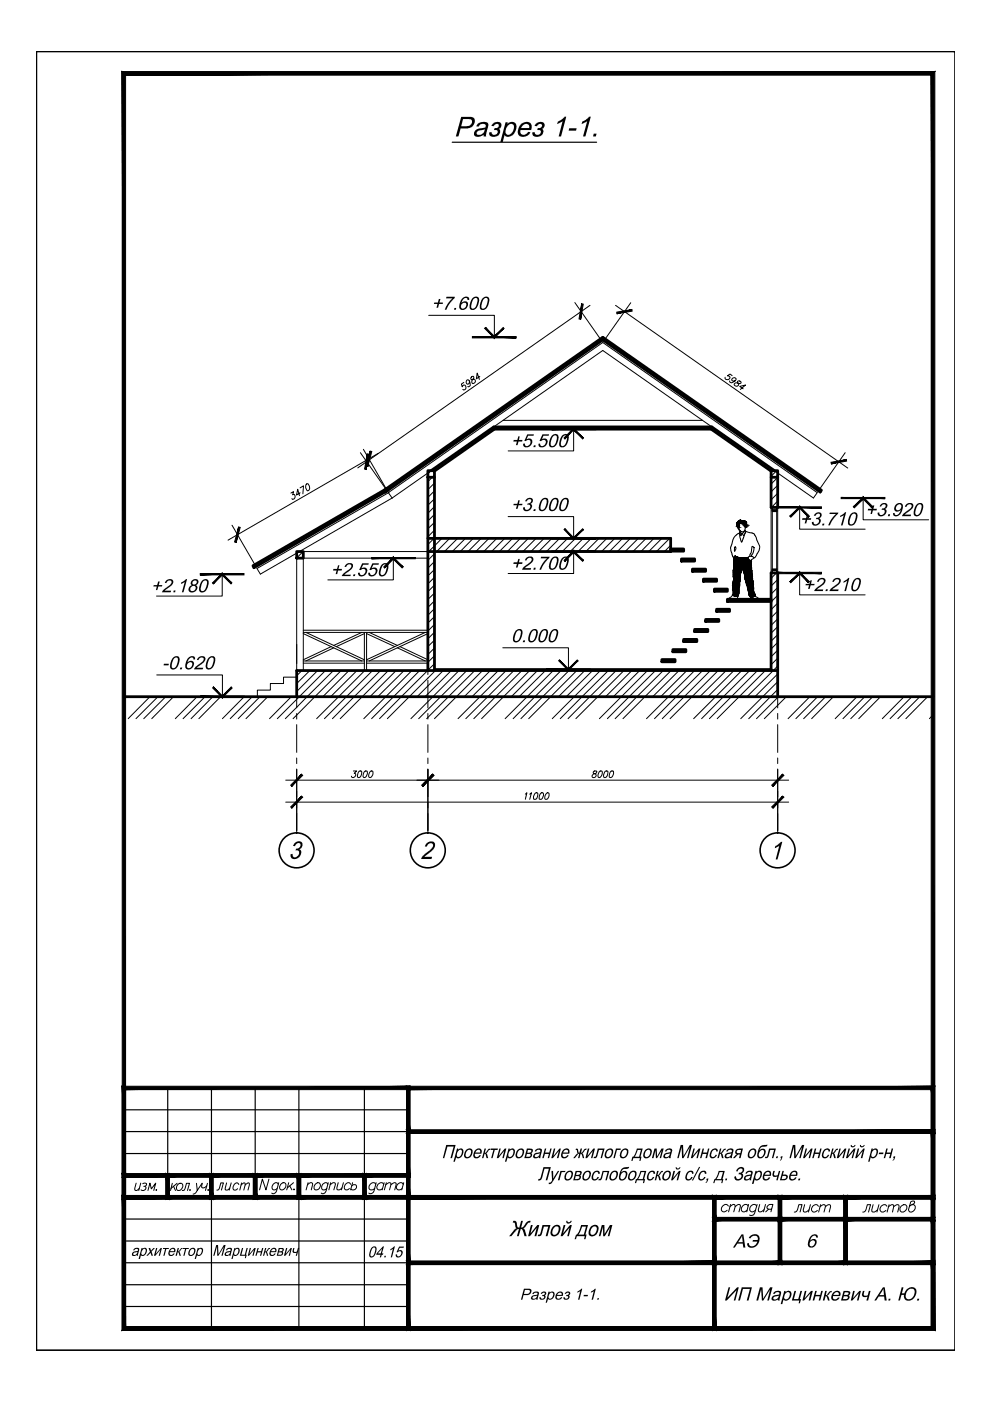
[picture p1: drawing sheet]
<svg xmlns="http://www.w3.org/2000/svg" width="210mm" height="297mm" viewBox="0 0 210 297" stroke-linecap="round" stroke-linejoin="round" font-family="sans-serif">
<!-- layer: c-vid -->
<g fill="none" stroke="#000" stroke-width=".21">
<path d="M106.7 89.1h42.2M62.9 118.3v23.9M64.3 116.9h26.4M82.3 104.5l45.5-31.9 45.5 31.9-.8 1.1-44.7-31.3-44.7 31.3zM82.5 104.4l-28 16.1 .7 1.2 27.9-16.1M90.7 118.3h-26.4v23.9M163.5 107.6h1.4v13.9h-1.4zM163.7 107.6h1v13.9h-1zM64.3 133.6h26.4M64.3 134.1h26.4M64.3 134.3l12.4 5.8M64.9 134.1l12.4 5.8"/>
<path d="M70.2 137.1l-5.9 2.8M70.8 137.3l-5.9 2.8M76.7 134.1l-5.9 2.7M77.3 134.1v8.1M77.3 134.3l-6 2.8M77.7 134.1v8.1M77.7 134.3l6 2.8M78.3 134.1l5.9 2.7M84.2 137.3l6 2.8M84.8 137.1l5.9 2.8M90.2 134.1l-12.5 5.8M90.7 134.3l-12.4 5.8"/>
<path d="M62.9 143.6h-2.8v1.3h-2.8v1.4h-2.7v1.4M64.3 140.6h13M64.3 140.1h13M77.7 140.6h13M77.7 140.1h13"/>
</g>
<!-- layer: b-vid -->
<path d="M163.7 107.6h1v.5h-1zM163.7 108.1h1v.3h-1zM163.7 120.9h1v.6h-1zM163.7 120.7h1v.2h-1z" fill="none" stroke="#000" stroke-width=".3"/>
<!-- layer: 0 -->
<g fill="none" stroke="#000" stroke-width=".25">
<path d="M7.7 10.9h.1M7.7 10.9h194.7v275.4h-194.7zM7.7 10.9h194.7M7.7 10.9v275.4M202.4 10.9h.1M26.3 235.3h60.2M26.3 239.9h60.2M35.6 230.6v18.6M44.8 230.6v51.1M54.1 230.6v18.6M63.4 230.6v51.1M77.3 230.6v51.1"/>
<path d="M26.3 244.6h60.2M26.3 258.5h60.2M26.3 263.1h60.2M26.3 267.7h60.2M26.3 272.4h60.2M26.3 277h60.2M7.7 286.3h.1M7.7 286.3h194.7"/>
</g>
<path d="M95.9 30.2h30.6" fill="none" stroke="#000" stroke-width=".25"/>
<g fill="#000">
<path d="M104.3 26.5l.6-.5 .5-.2 .6 .2 .3 .5-.1 .5-.4 .3 .2 .4v.4l-.4 .7-.7 .2-.9-.1-.2-.3-.1-.5 .5-.1a.61 .61 0 0 0 .8 .5 .61 .61 0 0 0 .3-.9h-.6l.2-.5a.5 .5 0 0 0 .8-.2 .5 .5 0 0 0-.3-.6l-.5 .1-.3 .4-.4-.1zM113.5 26.5l.4-.5 .6-.2 .5 .1 .4 .4a.82 .82 0 0 1-.5 1l.1 .1a1.07 1.07 0 0 1-1 1.6h-.6l-.4-.3-.1-.6 .5-.1a.62 .62 0 0 0 .8 .5 .62 .62 0 0 0 .3-.9h-.6l.2-.5a.51 .51 0 0 0 .7-.1 .51 .51 0 0 0-.2-.7h-.3l-.5 .5-.5-.1zM118.3 25.8l.7-.3 .8-.8h.3l-1.1 4.2h-.6l.9-3.2-1.2 .6zM120.7 27.2h1.6l-.2 .5h-1.5zM123.4 25.8l.8-.4 .7-.7h.4l-1.2 4.2h-.5l.9-3.2-1.2 .6zM125.9 28.3h.6l-.2 .6h-.6zM92.1 64.1h.7l.2-.7h.4l-.2 .7h.7v.3h-.8l-.2 .8h-.4l.3-.8h-.8zM94.7 62.9h1.7v.3l-1.4 1.6-.3 .9h-.4l.6-1.3 1-1.1h-1.3zM96.4 65.3h.3l-.1 .4h-.3zM108.9 93.3h.8l.2-.8h.3l-.2 .8h.8l-.1 .3h-.8l-.2 .8h-.3l.2-.8h-.8zM111.8 92.1h1.4l-.1 .3h-1.1l-.4 .7 .4-.1 .6 .1 .3 .3v.4l-.5 .8-.5 .2h-.6l-.3-.2-.1-.5 .4-.1v.4l.5 .2 .4-.2 .3-.5v-.4l-.3-.2-1 .2zM113.2 94.4h.4l-.1 .4h-.4z"/>
<path d="M115 92.1h1.4l-.1 .3h-1.1l-.3 .7 .3-.1 .7 .1 .2 .4v.4l-.4 .6-.6 .3h-.5l-.3-.2-.1-.5 .4-.1a.55 .55 0 0 0 .5 .6 .55 .55 0 0 0 .6-.6v-.4l-.3-.3h-.3l-.4 .2h-.3zM108.9 106.8h.8l.2-.7h.3l-.2 .7h.8l-.1 .3h-.8l-.2 .8h-.3l.2-.8h-.8zM111.5 105.9l.6-.3h.5l.3 .2v.6l-.5 .4 .3 .2 .1 .4-.2 .6-.4 .3-.4 .1-.7-.1-.2-.7 .4-.1v.4l.2 .2 .5-.1 .3-.2 .1-.6-.2-.2h-.4l.1-.3 .5-.1a.43 .43 0 0 0 .1-.8 .43 .43 0 0 0-.7 .3l-.2 .2h-.3zM113.2 108h.4l-.1 .3h-.4zM114.7 118h1.8l-1.3 1.8-.4 .9-.4 .1 .7-1.4 .9-1h-1.4zM170.1 109.9h.8l.2-.8h.3l-.2 .8h.8l-.1 .3h-.7l-.3 .8h-.3l.2-.8h-.7zM172.7 109l.4-.3 .6-.1 .4 .2 .1 .6-.5 .5 .3 .4-.1 .6-.8 .5h-.7l-.2-.3-.1-.4 .4-.1 .1 .4 .2 .2 .6-.2 .3-.4-.1-.4-.6-.1 .1-.3 .4-.1 .3-.3a.47 .47 0 0 0-.4-.5 .47 .47 0 0 0-.5 .4h-.3zM174.4 111h.4l-.1 .4h-.4zM175.9 108.7h1.9l-1.4 1.6-.4 1.1h-.4l.6-1.2 1-1.2h-1.3zM178.2 109.3l1-.7h.2l-.8 2.8h-.3l.6-2.2-.8 .5zM184.1 107.9h.7l.2-.7h.4l-.2 .7h.7l-.1 .3h-.7l-.2 .8h-.3l.1-.8h-.7zM186.6 107l.5-.3h.6l.3 .1 .2 .4-.2 .4-.4 .3 .4 .3v.4l-.3 .5-.6 .3-.5 .1-.5-.3v-.5l.3-.1 .1 .3a.6 .6 0 0 0 .9 .1 .6 .6 0 0 0-.1-.9h-.4l.1-.3h.5l.2-.3a.43 .43 0 0 0-.2-.6 .43 .43 0 0 0-.6 .3l-.1 .2h-.3z"/>
<path d="M188.3 109h.4l-.1 .4h-.3zM192 107.1l.7-.4h.6l.3 .3v.5l-.2 .4-1.6 1.2h1.4l-.1 .3h-1.8l.2-.5 1.5-1 .3-.5v-.3l-.5-.2-.4 .1-.2 .5h-.3zM32.6 124.1h.7l.2-.8h.4l-.2 .8h.7l-.1 .2h-.7l-.2 .8h-.3l.1-.8h-.7zM35.2 123.1l.7-.3h.5l.3 .3v.4l-.3 .6-1.5 1.1h1.4l-.1 .4h-1.9l.4-.6 1.3-.9 .3-.5a.5 .5 0 0 0-.4-.6 .5 .5 0 0 0-.6 .4v.2h-.4zM36.8 125.2h.4l-.1 .4h-.4zM38.4 123.5l1-.7h.3l-.8 2.8h-.3l.6-2.2-.8 .4zM70.7 120.6h.8l.2-.7h.3l-.2 .7h.7l-.1 .4h-.7l-.2 .7h-.3l.2-.7h-.8zM73.3 119.7l.5-.3h.7l.3 .3v.5l-.3 .5-1.5 1.1h1.4l-.1 .3h-1.8l.4-.5 1.3-1 .3-.4v-.3l-.3-.3-.5 .2-.3 .4h-.3zM75 121.8h.4l-.2 .3h-.4zM76.8 119.4h1.4l-.1 .3h-1.1l-.4 .8 .4-.2 .5 .1 .3 .2 .1 .4-.1 .5-.5 .5-.8 .2-.5-.3-.1-.5h.4l.1 .4 .4 .1 .5-.2 .2-.6-.1-.4-.2-.1-.4 .1-.3 .2-.3-.1zM79 119.4h1.3v.3h-1.1l-.4 .8 .4-.2 .6 .2 .3 .4-.2 .6-.8 .7h-.6l-.4-.4v-.4h.3l.2 .4 .5 .1 .4-.3 .1-.4a.54 .54 0 0 0-.4-.6 .54 .54 0 0 0-.6 .3l-.3-.1zM108.9 119.2h.8l.2-.7h.3l-.2 .7h.8l-.1 .4h-.8l-.2 .7h-.3l.2-.7h-.8z"/>
<path d="M111 135.8h.3v.4h-.5zM111.5 118.4l.6-.4h.6l.4 .3v.5l-.2 .4-1.6 1.3h1.3l-.1 .3h-1.8l.5-.7 1.2-.8 .3-.5-.1-.4-.4-.1-.4 .2-.2 .3h-.3zM113.2 120.4h.4l-.1 .4h-.4zM170.9 123.8h.7l.2-.8h.3l-.1 .8h.7l-.1 .3h-.7l-.2 .8h-.4l.2-.8h-.7zM173.5 122.9l.6-.4 .6 .1 .3 .3-.2 .8-1.6 1.3h1.3v.3h-1.9l.4-.5 1.2-.9 .5-.6v-.3l-.2-.2-.6 .1-.3 .5-.4-.1zM175.1 124.9h.4l-.1 .4h-.4zM176.7 123l.6-.5 .6 .1 .4 .3-.1 .5-.2 .4-1.6 1.1 1.4 .1-.1 .3h-1.8l.5-.7 1.1-.8 .3-.4a.48 .48 0 0 0-.3-.6 .48 .48 0 0 0-.6 .3l-.1 .3-.4-.1zM178.9 123.2l1.2-.7-.7 2.8h-.4l.6-2.1-.8 .3zM34.8 140.7h1l-.1 .4h-1zM38.2 141.5h.5l-.2 .4h-.4zM41.9 139.5l.7-.4 .8 .2 .2 .5-.3 .5-1.6 1.3h1.4l-.1 .3h-1.9l.5-.7 1.3-.9 .2-.3a.51 .51 0 0 0-.4-.6 .51 .51 0 0 0-.6 .5h-.4zM94.6 242.8h2l-.8 2.7h-.3l.7-2.4h-1.3l-.7 2.4h-.3z"/>
<path d="M102.7 243.5h.3l-.2 .9h.2l.6-.8 .4-.1-.1 .3-.3 .1-.2 .3a.31 .31 0 0 0-.2 .2 .31 .31 0 0 0 .1 .3l.2 .8h-.3l-.4-.9-.3 .9h-.3zM104.1 243.5h1.5l-.1 .3h-.6l-.5 1.7h-.3l.5-1.7h-.6zM105.9 243.5h.3l-.5 1.6 1.3-1.6h.4l-.6 2h-.3l.4-1.5-1.2 1.5h-.4zM108.8 258.8l.6 .2 .2 .8a.39 .39 0 0 0 .5 .5l.4-1.5h.4l-.4 1.5 .4-.1 1-1.3 .6-.1-.1 .4a1.68 1.68 0 0 0-1.2 1.1l-.2 .1 .3 .5 .4 1.2h-.5l-.3-1.1-.3-.4h-.2l-.4 1.5h-.4l.4-1.5-.5 .1-1.1 1.4h-.5l1.3-1.5a.21 .21 0 0 0 .2-.1 .21 .21 0 0 0-.1-.3l-.1-.4a.4 .4 0 0 0-.3-.6h-.2zM112.6 259.7h.3l-.4 1.8 1.4-1.8h.4l-.6 2.4h-.4l.5-1.8-1.4 1.8h-.4zM115 259.7h1.7l-.6 2.4h-.4l.5-2h-.9l-.4 1.7-.3 .3h-.6l.1-.3 .4-.1zM115.2 247.5h1.6l-.8 2.7h-.3l.7-2.4h-1l-.5 2.2-.4 .3h-.4l.1-.3 .4-.2zM115.5 243.5h.3l-.2 .9h.9l.2-.9h.3l-.6 2h-.3l.3-.8h-.9l-.2 .8h-.3zM116.9 248.3h.4v1.6l1-1.6h.3l-1.5 2.5-.3 .2-.5 .1 .1-.4h.4l.3-.4zM117.4 243.5h.3l-.4 1.6 1.3-1.6h.3l-.5 2h-.3l.4-1.5-1.3 1.5h-.3zM118.8 248.3h1.1l-.1 .2h-.7l-.5 1.7h-.3zM122.1 243.5a.42 .42 0 0 1 .5 .2 .42 .42 0 0 1 0 .5l.3 .2 .2-.9h.3l-.2 .9h.2l.6-.8 .4-.1-.1 .3h-.2l-.3 .4a.29 .29 0 0 0-.3 .3 .29 .29 0 0 0 .2 .3l.2 .7h-.3l-.4-.9-.3 .9h-.3l.2-.9-.2 .1-.7 .8h-.4l.6-.7 .5-.3-.2-.1-.1-.5-.3-.1z"/>
<path d="M124.6 243.5h.4l-.5 1.6 1.3-1.6h.4l-.6 2h-.3l.4-1.5-1.2 1.5h-.4zM125.9 248.5l.5-.3h.4l.4 .4v.2l-.4 .1a.45 .45 0 0 0-.4-.4 .45 .45 0 0 0-.5 .4l-.1 .8a.48 .48 0 0 0 .5 .3 .48 .48 0 0 0 .4-.5l.3 .1-.5 .6-.7 .1-.2-.2-.2-.7zM126.7 243.5h1.5l-.6 2h-.3l.5-1.7h-.8l-.4 1.5-.3 .2h-.4v-.2l.4-.1zM127.6 259.7h.5l.1 1.9 1.1-1.9h.5l-.6 2.4h-.3l.5-1.9-1.2 1.9h-.3l-.1-2-.5 2h-.3zM127.8 248.3h1.4l-.5 1.9h-.3l.4-1.7h-.8l-.4 1.6-.3 .1h-.4l.1-.2 .3-.2zM130.6 243.5h1v.3h-.8l-.5 1.7h-.3zM137.5 248.6l.3-.3 .8-.1 .3 .4v.2l-.3 .1a.47 .47 0 0 0-.5-.4 .47 .47 0 0 0-.5 .5l-.1 .6a.45 .45 0 0 0 .4 .4 .45 .45 0 0 0 .5-.4h.3l-.6 .6-.6 .1-.3-.2v-.7zM138.8 243.5h.4l.1 1.7 1-1.7h.4l-.5 2h-.3l.4-1.6-1 1.6h-.2l-.1-1.6-.4 1.6h-.4zM139.3 248.3h.4l-.3 .8h.2l.7-.8h.3l-.1 .2-.2 .1-.6 .6 .2 .2 .2 .8h-.3l-.4-.9-.3 .9h-.3zM144.3 242.8h.5l.1 2.4 1.4-2.4h.4l-.7 2.7h-.3l.6-2.3-1.4 2.3h-.3l-.1-2.3-.6 2.3h-.3zM145.6 248.6l.3-.3 .6-.1 .4 .1 .1 .2v.3l-.3 .1-.1-.4-.5 .1-.3 .2-.2 .9a.48 .48 0 0 0 .6 .3 .48 .48 0 0 0 .4-.5l.3 .1-.4 .5-.4 .2-.5-.1-.3-.2v-.4zM148.2 247.4h.3l-1.6 2.9h-.2z"/>
<path d="M147 243.5h.3l-.4 1.6 1.3-1.6h.3l-.5 2h-.3l.3-1.5-1.2 1.5h-.3zM149 243.5h.3l-.2 .9h.8l.2-.9h.3l-.5 2h-.3l.2-.8h-.8l-.3 .8h-.3zM148.4 248.6l.8-.4 .5 .3v.3l-.3 .1v-.3l-.4-.1-.5 .4-.2 .6 .2 .5h.4l.4-.5 .3 .1-.3 .4-.5 .3-.5-.1-.3-.3 .1-.7zM149.9 249.9h.3l-.2 .6-.4 .3 .3-.5-.2-.1zM150.8 243.9l.6-.4h.5l.3 .4v.2l-.3 .1a.49 .49 0 0 0-.6-.4 .49 .49 0 0 0-.4 .6l-.1 .7 .2 .2h.4l.3-.5 .3 .1-.5 .6-.6 .1-.4-.3v-.7zM152.7 243.5h.3l-.3 .9h.3l.5-.8 .4-.1-.1 .3-.3 .1-.2 .3a.31 .31 0 0 0-.2 .2 .31 .31 0 0 0 .1 .3l.2 .8h-.3l-.4-.9-.3 .9h-.3zM153.8 249.9h.4l-.1 .3h-.3zM156.3 247.8l.5-.3h.6l.4 .2v.5l-.5 .6 .3 .3-.2 .8-.5 .3-.7 .1-.4-.3-.1-.5 .3-.1 .1 .4 .3 .2 .5-.1 .3-.6-.1-.3h-.5l.1-.4h.3l.4-.3a.47 .47 0 0 0-.4-.6 .47 .47 0 0 0-.5 .4l-.1 .3-.4-.1zM163.1 243.5h1.4l-.5 2h-.3l.4-1.7h-.8l-.4 1.5-.3 .2h-.4l.1-.2 .3-.1zM164 248.3h.3l-.1 .4a.43 .43 0 0 0 .1 .6 .43 .43 0 0 0 .6-.2l.2-.8h.3l-.5 1.9h-.3l.2-.8-.8 .1-.2-.3zM164.6 245.2h.4l-.2 .3h-.3zM165.6 245.2h.3l-.2 .6-.3 .3 .3-.5-.2-.1z"/>
<path d="M168.1 242.8h.5l.1 2.4 1.4-2.4h.4l-.7 2.7h-.3l.6-2.3-1.4 2.3h-.3l-.1-2.3-.6 2.3h-.3zM169.3 249.9h.4l-.1 .3h-.4zM170.8 243.5h.3l-.4 1.6 1.3-1.6h.3l-.6 2h-.2l.3-1.5-1.2 1.5h-.3zM172.8 243.5h.3l-.3 .9h.9l.2-.9h.3l-.5 2h-.3l.2-.8h-.8l-.3 .8h-.3zM174.6 243.9l.6-.4h.5l.3 .4v.2l-.3 .1a.49 .49 0 0 0-.6-.4 .49 .49 0 0 0-.4 .6l-.1 .7 .2 .2h.4l.3-.5 .3 .1-.5 .6-.6 .1-.4-.3v-.7zM176.4 243.5h.3l-.2 .9h.2l.6-.8 .4-.1-.1 .3-.3 .1-.2 .3a.31 .31 0 0 0-.2 .2 .31 .31 0 0 0 .1 .3l.2 .8h-.3l-.4-.9-.3 .9h-.3zM178 243.5h.3l-.5 1.6 1.3-1.6h.4l-.6 2h-.3l.4-1.5-1.2 1.5h-.4zM186.4 244.4h.9l-.1 .3h-.9zM187.9 243.5h.3l-.2 .9h.8l.3-.9h.3l-.6 2h-.3l.3-.8h-.9l-.2 .8h-.3zM189.5 245.2h.3l-.1 .6-.4 .3-.1-.1 .4-.5h-.2zM31.5 264.6h.3l.2 .6 .6-.6h.3l-.8 .8 .3 .8h-.3l-.2-.6-.6 .6h-.3l.8-.8zM33.1 264.6h.3l-.4 1.3 1.1-1.3h.2l-.4 1.6h-.2l.3-1.2-1.1 1.2h-.3z"/>
<path d="M34.6 264.6h1.2v.2h-.5l-.4 1.4h-.3l.4-1.4h-.5zM37.7 264.6h.2l-.1 .7 .6-.7h.3l-.7 .8 .4 .8h-.3l-.3-.7-.3 .7h-.3zM38.8 264.6h1.2v.2h-.5l-.4 1.4h-.2l.3-1.4h-.4zM45.8 264h.4l.1 2 1.2-2h.3l-.6 2.2h-.3l.6-1.9-1.2 1.9h-.2l-.1-1.9-.5 1.9h-.3zM51.3 264.6h.3l-.4 1.4h.7l.4-1.4h.2l-.4 2.2h-.2l.1-.6h-1.2zM53 264.6h.2l-.3 1.3 1-1.3h.3l-.4 1.6h-.3l.3-1.2-1 1.2h-.3zM54.6 264.6h.3l-.2 .7h.7l.2-.7h.2l-.4 1.6h-.3l.2-.7h-.7l-.2 .7h-.3zM56.2 264.6h.3l-.2 .7 .3-.1 .3-.5 .4-.1-.8 .8 .2 .2 .2 .6h-.3l-.3-.7-.3 .7h-.2zM60.7 264.6h.2l-.3 1.3 1-1.3h.3l-.4 1.6h-.3l.4-1.2-1.1 1.2h-.3zM62.2 264.6h.2v.3a.37 .37 0 0 0 .1 .5 .37 .37 0 0 0 .4 0l.3-.8h.2l-.5 1.6h-.2l.2-.6-.7 .1-.1-.2zM81.5 266.2h.3l-.1 .4h-.3zM82.8 264.8l.7-.5h.2l-.6 2.3h-.3l.5-1.8-.6 .3z"/>
<path d="M84.6 264.3h1v.3h-.8l-.3 .6 .3-.2 .4 .1 .2 .6-.3 .6-.4 .3-.7-.1-.1-.5h.3a.4 .4 0 0 0 .4 .4 .4 .4 0 0 0 .4-.4l.1-.4a.4 .4 0 0 0-.4-.3 .4 .4 0 0 0-.4 .2h-.2zM114.7 274.1l.5-.3 .5 .1 .1 .2-.3 .6 .2 .2-.3 .5-.8 .2-.3-.5 .3-.1 .1 .2 .2 .2a.3 .3 0 0 0 .5-.3 .3 .3 0 0 0-.5-.3l.2-.3a.29 .29 0 0 0 .4-.1 .29 .29 0 0 0-.2-.4 .29 .29 0 0 0-.4 .3h-.3zM119.9 274l.4-.2 .4 .1 .2 .2v.3a.28 .28 0 0 0-.2 .2 .28 .28 0 0 0 .1 .3l-.3 .5-.5 .2-.5-.2v-.3l.2-.1 .1 .2 .2 .2a.32 .32 0 0 0 .5-.3 .32 .32 0 0 0-.5-.3l.1-.3h.2a.28 .28 0 0 0 .3-.2 .28 .28 0 0 0-.2-.3 .28 .28 0 0 0-.3 .2l-.4 .1zM122.5 273.8l.9-.6-.5 2.4h-.3l.4-1.9-.6 .4zM123.8 274.5h.9l-.1 .3h-.9zM125.3 273.8l1-.6-.6 2.4h-.3l.5-1.9-.6 .4zM126.7 275.2h.3l-.1 .4h-.3zM154.5 272.9h.3l-.6 2.2 2.1-2.2h.3l-.7 2.8h-.3l.6-2.2-2.1 2.2h-.4zM157.3 272.9h2.1l-.7 2.8h-.4l.7-2.4h-1.5l-.6 2.4h-.4zM159 262.1l.5-.3 .9-.1 .6 .5 .1 .5-.2 .7-.3 .5-.6 .5-.4 .2-.8-.1-.3-.5-.1-.4 .4-.1v.4l.3 .3h.8l.4-.4 .3-.6h-1v-.3h1.1v-.5l-.4-.4h-.6l-.6 .6-.3-.1zM161.1 272.9h.6l.1 2.5 1.5-2.5h.5l-.8 2.8h-.3l.6-2.3-1.5 2.3h-.3l-.1-2.3-.7 2.3h-.3zM168.4 273.7h.4l-.5 1.7h.9l.5-1.7h.4l-.5 1.7h.2l-.2 .9h-.3l.2-.6h-1.6z"/>
<path d="M170.6 273.7h.4l-.4 1.6 1.4-1.6h.3l-.5 2h-.3l.3-1.5-1.3 1.5h-.4zM172.8 273.7h.4l-.3 .8h1l.2-.8h.4l-.6 2h-.3l.2-.9h-.9l-.3 .9h-.3zM175 273.7h.3l-.2 .9 .3-.1 .5-.7 .5-.1-.1 .3h-.2l-.5 .5a.17 .17 0 0 0-.2 .2 .17 .17 0 0 0 .2 .2l.3 .8h-.3l-.5-.9-.3 .9h-.3zM180.9 273.7h.3l-.4 1.6 1.4-1.6h.3l-.5 2h-.3l.4-1.5-1.4 1.5h-.3zM183 273.7h.3l-.1 .5a.46 .46 0 0 0 .2 .6 .46 .46 0 0 0 .6-.2l.2-.9h.4l-.5 2h-.4l.2-.8-.8 .1-.3-.2zM188.4 275.4h.4l-.1 .3h-.4zM194.5 275.4h.4l-.1 .3h-.4z"/>
<path d="M97.8 24.8l2.4 .1 .5 .5-.1 .6-.7 1-.7 .2h-1.5l-.5 1.7h-.6zM98.2 25.2l-.4 1.6 1.6-.1 .5-.4 .1-.3a.6 .6 0 0 0-.1-.6 .6 .6 0 0 0-.6-.2z"/>
<path d="M101.1 26.5l.8-.6h1.2a.66 .66 0 0 1 .4 1.1l-.5 1.5 .1 .4h-.6v-.4l-.9 .5-.9-.1-.2-.3v-.5l.3-.5 .8-.4 .7-.1a.5 .5 0 0 0 .7-.5 .5 .5 0 0 0-.8-.3l-.4 .1-.4 .5-.4-.1zM101.2 27.9a.48 .48 0 0 0 0 .6 .48 .48 0 0 0 .7 0l.6-.3 .3-.8z"/>
<path d="M107.2 25.9h.5l-.1 .4 .8-.5 .8 .2 .3 .5v.8l-.4 1-.8 .6-.8 .1-.5-.4-.4 1.5h-.5zM107.7 26.6l-.4 .6-.1 .6a.71 .71 0 0 0 .5 .8 .71 .71 0 0 0 .8-.4l.5-1-.1-.6a.69 .69 0 0 0-1.2 0z"/>
<path d="M110.3 26.5l.4-.4 .8-.3 .7 .1 .4 .3 .1 .4-.1 1h-2.2l-.1 .1 .1 .7 .5 .2 .5-.1 .6-.5h.5l-.7 .8-1.1 .2-.8-.4-.1-.4v-.6zM111 26.5l-.5 .6h1.7v-.5l-.3-.3h-.4z"/>
<path d="M97.9 63.3l.5-.3 .6-.1 .3 .1 .2 .3v.3h-.4a.51 .51 0 0 0-.5-.4 .51 .51 0 0 0-.5 .4l-.3 .6 .6-.3h.4l.4 .4-.2 .9-.7 .5h-.6l-.3-.5 .1-.8zM98 64.3l-.3 .7 .2 .4h.5l.4-.7a.46 .46 0 0 0-.2-.5 .46 .46 0 0 0-.6 .1z"/>
<path d="M100.1 63.3l.5-.4h.5l.3 .1 .2 .5-.3 1.5-.5 .5-.3 .2h-.6l-.3-.4 .1-1.2zM100.5 63.3l-.4 .7-.2 .7 .1 .6a.74 .74 0 0 0 1-.8l.2-1.1a.43 .43 0 0 0-.7-.1z"/>
<path d="M102.2 63.3l.6-.4h.5l.3 .1 .2 .4-.3 1.5-.3 .4-.6 .4h-.5l-.4-.4 .1-.9zM102.7 63.3l-.4 .5-.2 .9v.5l.3 .3 .3-.1 .3-.4 .3-.8 .1-.7a.42 .42 0 0 0-.7-.2z"/>
<path d="M116.9 92.5l.8-.5 .5 .1 .2 .3v.5l-.2 1.1-.4 .5-.5 .3h-.6l-.3-.6 .1-.7zM117.3 92.4l-.3 .6-.2 1.1a.49 .49 0 0 0 .4 .5 .49 .49 0 0 0 .5-.5l.4-1.2a.42 .42 0 0 0-.2-.6 .42 .42 0 0 0-.6 .1z"/>
<path d="M119 92.5l.5-.4 .5-.1 .4 .1 .2 .5-.4 1.6-.7 .6h-.6l-.3-.3 .1-1.1zM119.5 92.4l-.4 .6-.2 1.1a.49 .49 0 0 0 .5 .5 .49 .49 0 0 0 .5-.5l.2-.6 .1-.9a.4 .4 0 0 0-.3-.3 .4 .4 0 0 0-.4 .1z"/>
<path d="M114.8 105.9l.5-.3h.5l.4 .2 .1 .4-.4 1.6-.5 .5-.3 .1-.6-.1-.3-.5 .1-.9zM115.1 106l-.5 1.3v.6l.2 .2h.3l.4-.3 .4-1.2-.1-.7-.4-.1z"/>
<path d="M117 118.4l.3-.3 .7-.1 .3 .2 .1 .4-.4 1.6-.4 .5-.4 .1-.6-.1-.2-.5 .1-.8zM117.3 118.4l-.5 1.4v.5l.2 .2h.3l.3-.3 .5-1.4a.43 .43 0 0 0-.3-.5 .43 .43 0 0 0-.5 .1z"/>
<path d="M117 105.9l.4-.3h.6l.3 .2 .1 .4-.4 1.6-.3 .4-.5 .2-.6-.1-.2-.5 .1-.9zM117.3 106l-.5 1.3v.6l.2 .2h.3l.4-.3 .4-1.2-.2-.7-.4-.1z"/>
<path d="M119.1 118.4l.4-.3 .7-.1 .3 .3 .1 .3-.4 1.6-.4 .5-.5 .1-.6-.1-.2-.5 .3-1.4zM119.5 118.4l-.6 1.4v.5l.2 .2 .5-.1 .3-.4 .3-1.3a.43 .43 0 0 0-.3-.4 .43 .43 0 0 0-.4 .1z"/>
<path d="M119.1 105.9l.5-.3h.5l.4 .2 .1 .3-.4 1.7-.4 .4-.4 .2-.7-.1-.2-.6 .2-1zM119.5 105.9l-.3 .5-.3 .9v.6l.2 .2h.4l.3-.3 .4-1.2-.1-.7z"/>
<path d="M180.3 109l.5-.3 .5-.1 .3 .1 .2 .5-.1 .8-.3 .9-.4 .4-.6 .2-.4-.1-.2-.3 .1-1.2zM180.7 109l-.4 .8-.2 .9a.51 .51 0 0 0 .6 .5 .51 .51 0 0 0 .4-.6l.4-1.4-.3-.3z"/>
<path d="M189.9 107l.5-.3h.6l.3 .2 .2 .4-.3 1.1-.5 .8-.4 .2h-.6l-.3-.3v-.3h.3a.51 .51 0 0 0 .5 .4 .51 .51 0 0 0 .5-.5l.3-.6-.6 .4h-.4l-.4-.4v-.5zM190.3 107l-.4 .6v.3l.3 .3h.3l.4-.3 .2-.7a.44 .44 0 0 0-.3-.3 .44 .44 0 0 0-.5 .1z"/>
<path d="M194.3 107l.6-.3h.4l.3 .1 .1 .4v.6l-.3 1-.4 .4-.6 .3-.5-.1-.2-.4 .1-1zM194.6 107.1l-.5 1v.6a.51 .51 0 0 0 .5 .5 .51 .51 0 0 0 .5-.6l.3-1.4-.3-.3z"/>
<path d="M40.6 123.2l.4-.3 .7-.1 .3 .3 .1 .4-.4 .5-.2 .1 .4 .4-.4 .8-.4 .3h-.6l-.5-.2v-.5l.2-.5 .5-.3a.55 .55 0 0 1-.1-.9zM41 123.2l-.2 .3a.46 .46 0 0 0 .6 .4 .46 .46 0 0 0 .3-.7l-.2-.1zM40.6 124.3l-.3 .6a.56 .56 0 0 0 .6 .4 .56 .56 0 0 0 .5-.4l.1-.4-.2-.2z"/>
<path d="M39.8 139.5l.6-.3 .6-.1 .4 .4v.3h-.4a.53 .53 0 0 0-.5-.4 .53 .53 0 0 0-.5 .5l-.2 .6 .4-.4h.5l.3 .2 .1 .3-.3 1-.7 .4-.6-.2-.2-.3v-.8zM39.9 140.6l-.2 .3-.1 .5 .2 .2 .4 .1 .4-.3 .2-.8-.3-.2z"/>
<path d="M42.7 123.2l.7-.4 .6 .1 .2 .3v.8l-.3 .9-.5 .5-.3 .2h-.6l-.3-.4v-.8zM43.2 123.2l-.4 .6-.3 1a.51 .51 0 0 0 .6 .5 .51 .51 0 0 0 .5-.5l.3-1.4a.45 .45 0 0 0-.7-.2z"/>
<path d="M80.9 119.8l.5-.4h.6l.3 .4v.7l-.3 .9-.4 .6-.5 .2-.5-.1-.3-.5 .1-.7zM81.3 119.7l-.4 .8-.2 .9a.49 .49 0 0 0 .5 .5 .49 .49 0 0 0 .5-.5l.3-1.2a.41 .41 0 0 0-.2-.5 .41 .41 0 0 0-.5 0z"/>
<path d="M109.3 133.8l.5-.4h.6l.4 .5-.1 .6-.3 1-.4 .5-.4 .2h-.5l-.3-.5 .1-1.1zM109.7 133.7l-.4 .7-.2 1.2a.6 .6 0 0 0 .7 .2 .6 .6 0 0 0 .4-.6l.2-1.2a.45 .45 0 0 0-.7-.3z"/>
<path d="M112.6 133.7l.6-.3h.4l.3 .2 .1 .4-.4 1.6-.3 .4-.4 .2-.7-.1-.2-.5 .1-.9zM112.9 133.8l-.5 1.3v.6l.2 .2h.3l.3-.2 .5-1.3-.2-.7h-.4z"/>
<path d="M114.7 133.7l.6-.3h.4l.4 .2 .1 .4-.4 1.6-.4 .4-.4 .2-.7-.1-.2-.5 .2-.9zM115.2 133.7l-.3 .3-.3 .9-.1 .8 .2 .2h.4l.3-.2 .4-1.1v-.8z"/>
<path d="M116.9 133.7l.4-.3h.6l.3 .2 .2 .4-.4 1.4-.4 .6-.4 .2h-.6l-.3-.4 .1-1.1zM117.3 133.7l-.3 .5-.3 1v.5l.2 .2h.3l.3-.2 .5-1.3-.1-.7z"/>
<path d="M181.1 122.9l.3-.3 .7-.1 .3 .2 .1 .4-.3 1.5-.4 .6-.4 .2-.6-.1-.3-.4 .1-1zM181.4 123l-.5 1.1-.1 .8 .3 .2h.3l.3-.2 .5-1.3v-.4l-.2-.3z"/>
<path d="M36.6 139.5l.5-.3 .6-.1 .3 .2 .1 .4-.4 1.6-.4 .5-.5 .2-.6-.2-.2-.5 .3-1.2zM37 139.5l-.6 1.4v.5l.2 .3h.3l.4-.4 .4-1.5a.43 .43 0 0 0-.3-.4 .43 .43 0 0 0-.4 .1z"/>
<path d="M44.2 139.5l.5-.4h.6l.3 .4v.9l-.3 .9-.5 .5-.4 .2-.5-.1-.3-.5 .1-1zM44.5 139.6l-.5 1v.8a.58 .58 0 0 0 .7 .2 .58 .58 0 0 0 .3-.6l.3-1.4-.3-.2z"/>
<path d="M96.9 243.5h.3l-.1 .3 .6-.3 .4 .1 .2 .3-.1 .6-.3 .7-.4 .3-.6 .1-.2-.3-.3 1h-.3zM97.4 243.8l-.5 .7v.8h.5l.3-.3 .2-.9a.33 .33 0 0 0-.2-.3 .33 .33 0 0 0-.3 0z"/>
<path d="M98.7 243.9l.8-.4 .4 .1 .3 .3-.2 1.1-.6 .5-.6 .1-.4-.3v-.5zM99.2 243.9l-.5 .8 .1 .5 .3 .1 .6-.3 .2-.8-.1-.3z"/>
<path d="M100.7 243.9l.8-.4 .4 .1 .2 .3v.7l-1.4 .1 .1 .5 .2 .1 .4-.1 .2-.3 .4 .1-.7 .5-.5 .1-.4-.3-.1-.5zM101.1 243.9l-.3 .5h1l-.1-.6z"/>
<path d="M107.8 243.5h.3l-.1 .3 .6-.3 .4 .1 .2 .3-.1 .6-.3 .7-.3 .3-.6 .1-.2-.3-.3 1h-.3zM108.3 243.8l-.5 .7 .1 .8h.4l.3-.3 .2-.9a.33 .33 0 0 0-.1-.3 .33 .33 0 0 0-.4 0z"/>
<path d="M109.6 243.9l.8-.4 .5 .1 .2 .3-.2 1.1-.6 .5-.6 .1-.4-.3v-.5zM110.1 243.9l-.5 .8 .1 .5 .3 .1 .6-.3 .2-.8-.1-.3z"/>
<path d="M111.7 243.5l1.2 .1 .1 .2-.1 .5a.24 .24 0 0 0-.2 .2 .24 .24 0 0 0 .1 .2v.4l-.4 .4h-1.2zM111.9 243.8l-.1 .6h.5a.29 .29 0 0 0 .3-.3 .29 .29 0 0 0-.3-.3zM111.7 244.7l-.2 .6h.6a.32 .32 0 0 0 .4-.3 .32 .32 0 0 0-.4-.3z"/>
<path d="M113.5 243.9l.4-.3 .5-.1 .5 .2v.4l-.3 1.4h-.3v-.2l-.6 .3-.5-.1-.2-.2 .2-.5 .4-.4h.6a.34 .34 0 0 0 .3-.5 .34 .34 0 0 0-.5-.1l-.3 .4-.3-.1zM113.6 244.7a.35 .35 0 0 0-.1 .6 .35 .35 0 0 0 .5-.1l.5-.7z"/>
<path d="M119.5 259.7h.4l-.5 1.8 1.5-1.8h.3l-.6 2.4h-.3l.4-1.8-1.4 1.8h-.4zM120.1 258.8h.2a.34 .34 0 0 0 .4 .3 .34 .34 0 0 0 .3-.3h.2v.3l-.6 .3a.44 .44 0 0 1-.5-.6z"/>
<path d="M120 248.6l.9-.4 .3 .1 .3 .3-.1 .9-.2 .4-.5 .3h-.7l-.3-.3v-.7zM120.3 248.7l-.3 .9a.56 .56 0 0 0 .6 .4 .56 .56 0 0 0 .5-.6l.1-.4a.46 .46 0 0 0-.3-.5 .46 .46 0 0 0-.6 .2z"/>
<path d="M119.3 243.9l.8-.4 .4 .1 .2 .3v.7h-1.4v.5l.2 .2h.5l.3-.4 .3 .1-.6 .5-.6 .1-.4-.3v-.6zM119.5 244l-.1 .4h1v-.2a.47 .47 0 0 0-.3-.4 .47 .47 0 0 0-.6 .2z"/>
<path d="M122 248.3h1a.5 .5 0 0 1 .3 .4 .5 .5 0 0 1-.3 .5l.2 .4-.3 .5-.3 .1h-1.1zM122.3 248.5l-.2 .6h.6a.29 .29 0 0 0 .3-.3 .29 .29 0 0 0-.4-.3zM122 249.4l-.1 .6h.5a.32 .32 0 0 0 .5-.3 .32 .32 0 0 0-.5-.3z"/>
<path d="M123.2 259.7h1.5l-.6 2.1h.3l-.3 .9h-.3l.2-.6h-1.7l-.2 .6h-.3l.3-.9 .3-.2 .4-.5zM123.4 260.1l-.3 1-.5 .7h1.2l.4-1.7z"/>
<path d="M123.8 248.6l.4-.3 .5-.1 .3 .1 .3 .3-.2 1-.6 .6h-.7l-.3-.3v-.7zM124.2 248.6l-.3 .4-.1 .7a.63 .63 0 0 0 .7 .2 .63 .63 0 0 0 .4-.7l.1-.4-.2-.3h-.3z"/>
<path d="M128.5 244l.8-.5 .7 .3v.8l-.6 .8-.8 .2-.3-.3-.1-.5zM129 243.9l-.3 .4-.2 .7a.55 .55 0 0 0 .7 .3 .55 .55 0 0 0 .4-.6l.1-.4-.1-.4-.1-.1z"/>
<path d="M129.7 248.5l.7-.3 .4 .1 .2 .3-.1 1-.7 .6-.6 .1-.4-.3 .1-.9zM130 248.6l-.5 .8v.4l.3 .2 .5-.2 .4-.6v-.5l-.2-.2z"/>
<path d="M131.9 243.8l.8-.3 .5 .4v.5l-.2 .6-.7 .6-.6-.1-.3-.4 .1-.8zM132.2 243.9l-.5 .8 .1 .5 .3 .1 .6-.3 .2-.7-.1-.5z"/>
<path d="M131.8 247.8l.6-.3 1-.1-.3 .4-1 .1-.4 .5v.2l.5-.3h.4l.4 .4-.2 1-.7 .6-.6-.1-.3-.3 .2-1.1zM132 248.6l-.4 .5v.6a.55 .55 0 0 0 .6 .3 .55 .55 0 0 0 .4-.6l.1-.4a.41 .41 0 0 0-.2-.5 .41 .41 0 0 0-.5 .1z"/>
<path d="M133.4 248.7l.5-.4 .4-.1 .4 .1 .3 .3-.2 .9-.2 .4-.4 .3-.6 .1-.4-.3v-.7zM133.9 248.6l-.3 .4-.1 .7a.55 .55 0 0 0 .6 .3 .55 .55 0 0 0 .4-.6l.2-.4-.1-.4-.4-.1z"/>
<path d="M135 243.5h1.3l-.5 1.8h.2l-.2 .8h-.2l.1-.6h-1.4l-.2 .6h-.2l.2-.8h.2l.3-.5zM135.2 243.8l-.7 1.5h1l.4-1.5z"/>
<path d="M135.8 248.3h1.2l-.4 1.7h.2l-.2 .8h-.3l.1-.6h-1.4l-.1 .6h-.3l.2-.8h.2l.3-.5zM136 248.5l-.7 1.5h1l.4-1.5z"/>
<path d="M136.8 243.8l.8-.3 .6 .4-.2 1-.2 .4-.6 .3h-.4l-.4-.4v-.7zM137.1 243.9l-.3 .5-.1 .6a.59 .59 0 0 0 .7 .2 .59 .59 0 0 0 .4-.6v-.7l-.2-.1z"/>
<path d="M140.8 248.5l.8-.3 .4 .1 .2 .3-.1 1-.4 .5-.4 .2-.7-.1-.2-.3 .1-.7zM141.1 248.6l-.3 .8v.4l.3 .2 .6-.3 .2-.6v-.4l-.2-.2z"/>
<path d="M141.1 243.9l.4-.3 .5-.1 .4 .1 .1 .4-.3 1.5h-.3v-.2l-.5 .3-.6-.1-.2-.2 .2-.5 .4-.4h.6a.34 .34 0 0 0 .3-.5 .34 .34 0 0 0-.5-.1l-.3 .4-.3-.1zM141.2 244.7v.1a.33 .33 0 0 0-.1 .5 .33 .33 0 0 0 .5 0l.3-.2 .2-.6z"/>
<path d="M142.8 248.3h.3l-.4 1.5 1.3-1.5h.3l-.5 1.9h-.3l.3-1.5-1.2 1.5h-.3zM143.3 247.5h.2a.28 .28 0 0 0 .3 .3 .28 .28 0 0 0 .3-.3l.2 .1-.5 .4-.4-.1z"/>
<path d="M152.4 248.3h1.3l-.5 1.7h.2l-.2 .8h-.3l.2-.6h-1.5l-.1 .6h-.3l.3-.8 .4-.4zM152.6 248.5l-.7 1.5h1l.4-1.5z"/>
<path d="M154.1 243.9l.8-.4 .4 .1 .2 .2-.3 1.7h-.3v-.2l-.6 .3-.5-.1-.2-.2 .2-.5 .4-.4h.6a.34 .34 0 0 0 .3-.5 .34 .34 0 0 0-.5-.1l-.3 .4-.3-.1zM154.2 244.7v.1a.33 .33 0 0 0-.1 .5 .33 .33 0 0 0 .5 0l.3-.2 .2-.6z"/>
<path d="M156 243.9l.4-.3 1.1-.1-.5 2h-.3l.2-.7h-.5l-.6 .7h-.4l.9-.8a.54 .54 0 0 1-.3-.8zM156.3 243.9a.33 .33 0 0 0-.1 .4 .33 .33 0 0 0 .4 .2h.4l.1-.7z"/>
<path d="M159 243.8l.8-.3 .4 .1 .2 .4-.3 1-.7 .6-.6-.1-.3-.3 .1-.7zM159.3 243.9l-.4 .7v.5l.1 .2h.4l.3-.2 .3-.8a.44 .44 0 0 0-.2-.5 .44 .44 0 0 0-.5 .1z"/>
<path d="M158.2 248.5l.5-.3 .6 .1a.42 .42 0 0 1 .2 .6l-.2 1.3h-.3v-.2l-.4 .2-.4 .1a.58 .58 0 0 1-.5-.7 .58 .58 0 0 1 .7-.5h.4a.35 .35 0 0 0 .4-.2 .35 .35 0 0 0-.1-.5 .35 .35 0 0 0-.5 .2l-.3 .2h-.3zM158.2 249.5a.36 .36 0 0 0 .1 .5 .36 .36 0 0 0 .5-.1l.2-.2a.22 .22 0 0 0 .1-.4 .22 .22 0 0 0-.3 .1z"/>
<path d="M160.2 248.3h.3l-.1 .2 .4-.3 .5 .1 .2 .3v.7l-.6 .9-.6 .1-.3-.3-.2 1h-.4zM160.7 248.5l-.4 .5-.2 .7a.38 .38 0 0 0 .3 .3 .38 .38 0 0 0 .5-.2l.2-.3 .1-.7-.2-.3z"/>
<path d="M161.1 243.1l.6-.3 1-.1-.2 .4h-.9l-.4 .4-.2 .4 .7-.4 .4 .1 .2 .4-.2 1-.7 .6-.6-.1-.3-.5 .2-1.1zM161.3 243.9l-.4 .8v.3l.2 .3h.4l.3-.3 .2-.8a.41 .41 0 0 0-.2-.4 .41 .41 0 0 0-.5 .1z"/>
<path d="M162.1 248.6l.8-.4 .5 .3v.8h-1.3v.5l.3 .2 .6-.4 .3 .1-.6 .5-.6 .1-.4-.4 .1-.7zM162.4 248.6l-.3 .5 1.1-.1a.43 .43 0 0 0-.3-.5 .43 .43 0 0 0-.5 .1z"/>
<path d="M165.9 248.3h.3l-.2 .7 .8 .1 .2 .3v.3l-.6 .5h-1zM165.9 249.3l-.2 .7h.5a.34 .34 0 0 0 .5-.3 .34 .34 0 0 0-.4-.4z"/>
<path d="M167.7 248.6l.4-.3 .6-.1 .4 .4v.5l-.1 .2h-1.4v.2a.49 .49 0 0 0 .5 .5 .49 .49 0 0 0 .5-.4l.3 .1-.6 .5-.6 .1-.3-.2-.1-.7zM168 248.6l-.3 .5 1-.1a.43 .43 0 0 0-.2-.5 .43 .43 0 0 0-.5 .1z"/>
<path d="M179.9 243.5h.3l-.4 1.6 1.3-1.6h.3l-.6 2h-.2l.4-1.5-1.3 1.5h-.3zM180.4 242.8h.2a.3 .3 0 0 0 .3 .2 .3 .3 0 0 0 .3-.2h.2l-.1 .2-.5 .3a.39 .39 0 0 1-.4-.5z"/>
<path d="M181.9 243.5h.3l-.4 1.6 1.2-1.6h.3l-.5 2h-.3l.4-1.5-1.2 1.5h-.4zM182.3 242.8h.2l.3 .2 .3-.2h.2l-.2 .3-.5 .2-.2-.2z"/>
<path d="M184.8 243.5h.3l-.1 .3 .4-.3 .5 .1 .3 .5-.1 .5-.4 .7-.4 .2-.4 .1-.3-.3-.2 1h-.3zM185.2 243.9l-.3 .4-.2 .6a.49 .49 0 0 0 .6 .4 .49 .49 0 0 0 .4-.6l.1-.7a.37 .37 0 0 0-.6-.1z"/>
<path d="M28.4 264.8l.6-.2a.39 .39 0 0 1 .5 .1 .39 .39 0 0 1 0 .5l-.2 1h-.3v-.1l-.4 .2-.5-.1-.2-.2 .2-.4 .2-.2 .5-.1a.3 .3 0 0 0 .4-.2 .3 .3 0 0 0-.1-.4 .3 .3 0 0 0-.4 .2l-.2 .2h-.3zM28.4 265.6a.3 .3 0 0 0-.1 .5 .3 .3 0 0 0 .5-.1l.2-.2a.18 .18 0 0 0 .1-.3 .18 .18 0 0 0-.3 0z"/>
<path d="M30 264.6h.3l-.1 .2 .4-.2h.3l.3 .3-.1 .5-.6 .8-.4 .1-.2-.2-.2 .8h-.3zM30.4 264.9l-.4 .7v.3l.2 .2 .5-.3 .2-.5-.1-.5z"/>
<path d="M36 264.9l.5-.3h.4l.3 .2-.1 .7h-1.1v.4l.2 .2 .4-.1 .2-.3 .2 .1-.5 .5-.6-.1-.2-.2v-.6zM36.3 264.9l-.2 .4h.8a.36 .36 0 0 0-.1-.5 .36 .36 0 0 0-.5 .1z"/>
<path d="M40.2 264.9l.5-.3h.4l.3 .2-.1 .9-.6 .6h-.5l-.2-.2-.1-.5zM40.6 264.9l-.3 .3-.1 .6a.49 .49 0 0 0 .6 .2 .49 .49 0 0 0 .3-.5v-.6l-.2-.1z"/>
<path d="M41.9 264.6h.3l-.1 .2 .4-.2h.3l.3 .3-.1 .5-.6 .8-.4 .1-.2-.2-.3 .8h-.2zM42.2 264.9l-.3 .7v.3l.2 .2 .4-.2 .3-.7-.1-.4z"/>
<path d="M48 264.9l.5-.3h.4l.3 .2-.3 1.4h-.3v-.1l-.5 .2a.49 .49 0 0 1-.5-.5 .49 .49 0 0 1 .6-.5h.2a.31 .31 0 0 0 .5-.1 .31 .31 0 0 0-.1-.4 .31 .31 0 0 0-.5 .1l-.2 .2h-.2zM48 265.6v.1a.33 .33 0 0 0 .2 .4 .33 .33 0 0 0 .4-.3h.1a.21 .21 0 0 0 .1-.4 .21 .21 0 0 0-.4 .1z"/>
<path d="M49.7 264.6h.2v.2l.3-.2h.5l.1 .4v.5l-.3 .5-.4 .3h-.4l-.2-.2-.2 .8h-.2zM50 264.9l-.3 .7a.39 .39 0 0 0 .3 .5 .39 .39 0 0 0 .4-.4l.1-.6a.3 .3 0 0 0-.1-.3 .3 .3 0 0 0-.4 .1z"/>
<path d="M57.5 264.8l.8-.2 .3 .2-.1 .7h-1.1v.4l.2 .2 .4-.1 .2-.3 .3 .1-.6 .5-.5-.1-.3-.3 .1-.6zM57.8 264.9l-.3 .4h.8a.35 .35 0 0 0-.1-.5 .35 .35 0 0 0-.4 .1z"/>
<path d="M59.1 264.6h.8a.41 .41 0 0 1 .3 .4 .41 .41 0 0 1-.3 .4l.1 .4-.2 .4h-1.1zM59.3 264.8l-.1 .5h.3a.26 .26 0 0 0 .4-.2 .26 .26 0 0 0-.3-.3zM59.1 265.5l-.1 .5h.6a.24 .24 0 0 0 .2-.4 .24 .24 0 0 0-.4-.1z"/>
<path d="M78.7 264.7l.5-.4h.5l.1 .3-.2 1.4-.4 .5-.4 .1-.4-.1-.1-.3zM79 264.6l-.3 .6-.1 .7a.38 .38 0 0 0 .3 .5 .38 .38 0 0 0 .4-.4l.3-1-.1-.3a.28 .28 0 0 0-.2-.2 .28 .28 0 0 0-.3 .1z"/>
<path d="M81.2 264.3h.2l-.4 1.4h.3l-.1 .3h-.3l-.1 .6h-.3l.2-.6h-.9v-.3zM81 264.7l-.9 1h.6z"/>
<path d="M111.1 273.2l1.3 .1 .2 .1 .1 .4-.3 .5-.3 .2-1.1 .1-.3 1h-.3zM111.3 273.5l-.2 .8h.8l.4-.2a.36 .36 0 0 0 0-.5 .36 .36 0 0 0-.4-.1z"/>
<path d="M113 274.1l.3-.2 .7-.1 .3 .2v.2l-.3 1.4h-.3v-.2l-.8 .2a.53 .53 0 0 1-.2-.7 .53 .53 0 0 1 .6-.3l.2-.1a.29 .29 0 0 0 .4-.1 .29 .29 0 0 0-.1-.4 .29 .29 0 0 0-.3 .1l-.4 .3-.2-.1zM113 274.9a.31 .31 0 0 0 .1 .5 .31 .31 0 0 0 .4-.1l.4-.6z"/>
<path d="M116.3 273.9h.3l-.1 .2 .4-.3 .4 .1 .3 .4-.1 .5-.6 .7-.3 .1-.4-.2-.2 .8h-.3zM116.6 274.2l-.3 .7 .1 .4 .6-.1 .3-.6a.39 .39 0 0 0-.2-.5 .39 .39 0 0 0-.5 .1z"/>
<path d="M117.1 260.2l.8-.5 .6 .1 .3 .4-.1 1.1-.7 .7-.7 .1-.5-.4-.1-.5zM117.6 260.2l-.5 1v.4l.3 .2h.3l.5-.3 .3-1-.3-.5z"/>
<path d="M118 274.2l.6-.4 .5 .1 .2 .2v.7h-1.2v.4l.2 .2 .4-.1 .3-.3 .3 .1-.4 .3-.5 .2-.6-.2-.1-.5zM118.4 274.2l-.2 .3h.9a.39 .39 0 0 0-.2-.4 .39 .39 0 0 0-.5 .1z"/>
<path d="M125.2 260.2l.7-.5h.6l.4 .4v.6l-.2 .6-.6 .7-.8 .1-.5-.3v-.7zM125.6 260.2l-.4 .8v.5l.1 .3h.5l.4-.3 .3-1.1-.2-.4z"/>
<path d="M157.2 261.7h.4l.4 2.8h-.4l-.1-.8h-1.2l-.5 .8h-.4zM157.4 262l-.9 1.4h1z"/>
<path d="M164.1 274l.5-.3h.5a.44 .44 0 0 1 .5 .2 .44 .44 0 0 1 0 .5l-.3 1.3h-.3v-.2l-.6 .3h-.5l-.3-.2v-.4l.2-.4 1.1-.3a.32 .32 0 0 0 .4-.4 .32 .32 0 0 0-.6-.1l-.5 .3h-.3zM164 275a.4 .4 0 0 0 .2 .5 .4 .4 0 0 0 .6-.1l.3-.7z"/>
<path d="M166.3 273.7h.3l-.1 .3 .6-.3 .5 .1 .2 .4v.6l-.4 .6-.5 .3-.4 .1-.4-.3-.2 1h-.4zM166.6 274.1l-.4 1 .2 .3 .4 .1 .5-.5 .2-.8-.3-.2z"/>
<path d="M171.9 262.1l.4-.3 .5-.1 .5 .2 .1 .5h-.3l-.1-.2a.6 .6 0 0 0-.6-.2 .6 .6 0 0 0-.4 .6l-.3 .4 .5-.3h.6l.3 .4v.4l-.2 .6-.6 .4-.8-.1-.2-.4 .1-1zM172 263.1l-.3 .7a.53 .53 0 0 0 .5 .5 .53 .53 0 0 0 .5-.6l.1-.4-.1-.2-.5-.1z"/>
<path d="M176.6 274.1l.5-.4h.5l.5 .3 .1 .2-.1 .6h-1.5v.3a.55 .55 0 0 0 .5 .4 .55 .55 0 0 0 .6-.4h.4l-.7 .6-1-.1-.2-.7zM177 274.2l-.3 .3h1.1v-.1a.47 .47 0 0 0-.3-.5 .47 .47 0 0 0-.5 .3z"/>
<path d="M178.9 273.7h1.1l.3 .3-.1 .4-.3 .3 .2 .2v.3l-.4 .4-1.4 .1zM179.1 274l-.2 .5h.6a.3 .3 0 0 0 .4-.3 .3 .3 0 0 0-.4-.2zM178.9 274.8l-.2 .6h.8a.3 .3 0 0 0 .2-.4 .3 .3 0 0 0-.4-.2z"/>
<path d="M187.2 272.9h.4l.4 2.8h-.4l-.1-.8h-1.2l-.5 .8h-.4zM187.3 273.2l-.8 1.4h.9z"/>
<path d="M191.2 272.9h.4l-.4 1.3h.6l.3-.6 .7-.6 .7-.1 .4 .1 .4 .4v.7l-.5 1.2-.8 .4h-.8l-.5-.5v-.7h-.6l-.3 1.2h-.3zM192.7 273.4l-.5 .6-.2 1 .3 .4 .5 .1 .5-.2 .3-.4 .3-1.2-.4-.5z"/>
</g>
<g fill="none" stroke="#000" stroke-width=".21">
<path d="M91.3 99.9l-.6 .6M96.9 96l-1.9 1.9M102.4 92.1l-1.9 1.9M105.7 90.5l-.5 .5M107.4 90.5l-.5 .5M109 90.5l-.5 .5M110.7 90.5l-.5 .5M112.4 90.5l-.5 .5M114 90.5l-.5 .5M115.7 90.5l-.5 .5M117.3 90.5l-.4 .5M119 90.5l-.5 .5"/>
<path d="M120.7 90.5l-.5 .5M122.3 90.5l-.4 .5M124 90.5l-.5 .5M125.6 90.5l-.4 .5M127.3 90.5l-.4 .5M129 90.5l-.5 .5M130.6 90.5l-.4 .5M132.3 90.5l-.4 .5M134 90.5l-.5 .5M135.6 90.5l-.4 .5M137.3 90.5l-.4 .5M139 90.5l-.5 .5"/>
<path d="M140.6 90.5l-.4 .5M142.3 90.5l-.4 .5M144 90.5l-.5 .5M145.6 90.5l-.4 .5M147.3 90.5l-.4 .5M149 90.5l-.5 .5M150.6 90.5l-.4 .5M151.7 91.1l-.3 .3M152.7 91.8l-.3 .3M153.7 92.5l-.3 .3M154.7 93.1l-.4 .4M155.7 93.8l-.4 .4"/>
<path d="M156.6 94.5l-.3 .3M157.6 95.2l-.3 .3M158.6 95.9l-.3 .3M159.6 96.6l-.3 .3M160.6 97.3l-.4 .3M161.5 97.9l-.3 .4M162.5 98.6l-.3 .3M163.5 99.3l-.3 .3M64.3 116.9l-1.4 1.4M92.1 114.1l-1.4 1.4M92.1 109.1l-1.4 1.4M92.1 100.8l-1.4 1.3"/>
<path d="M92.1 102.4l-1.4 1.4M92.1 104.1l-1.4 1.4M92.1 105.8l-1.4 1.3M92.1 107.4l-1.4 1.4M92.1 110.8l-1.4 1.3M92.1 112.4l-1.4 1.4M92.1 117.4l-1.4 1.4M92.1 119.1l-1.4 1.4M93.7 114.1l-3 3M95.3 114.1l-2.7 2.8M97 114.1l-2.8 2.8M98.7 114.1l-2.8 2.8"/>
<path d="M100.3 114.1l-2.7 2.8M102 114.1l-2.8 2.8M103.7 114.1l-2.8 2.8M105.3 114.1l-2.7 2.8M107 114.1l-2.8 2.8M108.7 114.1l-2.8 2.8M110.3 114.1l-2.7 2.8M112 114.1l-2.8 2.8M113.7 114.1l-2.8 2.8M115.4 114.1l-2.8 2.8M117 114.1l-2.8 2.8M118.7 114.1l-2.8 2.8"/>
<path d="M120.4 114.1l-2.8 2.8M122 114.1l-2.8 2.8M123.7 114.1l-2.8 2.8M125.3 114.1l-2.7 2.8M127 114.1l-2.8 2.8M128.7 114.1l-2.8 2.8M130.3 114.1l-2.7 2.8M132 114.1l-2.8 2.8M133.6 114.1l-2.7 2.8M135.3 114.1l-2.8 2.8M137 114.1l-2.8 2.8M138.6 114.1l-2.7 2.8"/>
<path d="M140.3 114.1l-2.8 2.8M142 114.1l-2.8 2.8M142.2 115.6l-1.3 1.3M164.5 100l-1 1M164.9 104.6l-1.4 1.4M164.9 101.2l-1.4 1.4M164.9 102.9l-1.4 1.4M164.9 106.2l-1.3 1.4M92.1 127.4l-1.4 1.4M92.1 137.4l-1.4 1.4M92.1 129l-1.4 1.4M92.1 132.4l-1.4 1.4"/>
<path d="M92.1 120.7l-1.4 1.4M92.1 122.4l-1.4 1.4M92.1 124.1l-1.4 1.3M92.1 125.7l-1.4 1.4M92.1 130.7l-1.4 1.4M92.1 134l-1.4 1.4M92.1 135.7l-1.4 1.4M92.1 139l-1.4 1.4M164.6 121.5l-1.1 1.1M164.9 124.6l-1.4 1.4M164.9 134.5l-1.4 1.4M164.9 137.9l-1.4 1.3"/>
<path d="M164.9 129.6l-1.4 1.4M164.9 139.5l-1.4 1.4M164.9 122.9l-1.4 1.4M164.9 126.2l-1.4 1.4M164.9 127.9l-1.4 1.4M164.9 131.2l-1.4 1.4M164.9 132.9l-1.4 1.4M164.9 136.2l-1.4 1.4M26.8 147.7l-.5 .6M31.8 147.7l-4.6 4.7M33.5 147.7l-4.7 4.7M35.1 147.7l-4.6 4.7"/>
<path d="M36.8 147.7l-4.6 4.7M41.8 147.7l-4.6 4.7M43.5 147.7l-4.7 4.7M45.1 147.7l-4.6 4.7M46.8 147.7l-4.6 4.7M51.8 147.7l-4.6 4.7M53.5 147.7l-4.7 4.7M55.1 147.7l-4.6 4.7M56.8 147.7l-4.6 4.7M61.8 147.7l-4.6 4.7M64 142.2l-1.1 1.1M65.7 142.2l-2.8 2.7"/>
<path d="M67.4 142.2l-4.5 4.4M69 142.2l-10.2 10.2M70.7 142.2l-10.2 10.2M72.3 142.2l-10.2 10.2M74 142.2l-5.5 5.5M75.7 142.2l-5.6 5.5M77.3 142.2l-10.2 10.2M79 142.2l-10.2 10.2M80.7 142.2l-10.2 10.2M82.3 142.2l-10.2 10.2M84 142.2l-5.6 5.5M85.7 142.2l-5.6 5.5"/>
<path d="M87.3 142.2l-10.2 10.2M89 142.2l-10.2 10.2M90.7 142.2l-10.2 10.2M92.1 140.7l-1.4 1.4M92.3 142.2l-10.2 10.2M94 142.2l-5.6 5.5M95.7 142.2l-5.6 5.5M97.3 142.2l-10.2 10.2M99 142.2l-10.2 10.2M100.7 142.2l-10.2 10.2M102.3 142.2l-10.2 10.2M104 142.2l-5.6 5.5"/>
<path d="M105.7 142.2l-5.6 5.5M107.3 142.2l-10.2 10.2M109 142.2l-10.2 10.2M110.7 142.2l-10.2 10.2M112.3 142.2l-10.2 10.2M114 142.2l-5.6 5.5M115.7 142.2l-5.6 5.5M117.3 142.2l-10.2 10.2M119 142.2l-10.2 10.2M120.7 142.2l-10.3 10.2M122.3 142.2l-10.2 10.2M124 142.2l-5.6 5.5"/>
<path d="M125.6 142.2l-5.5 5.5M127.3 142.2l-10.2 10.2M129 142.2l-10.2 10.2M130.6 142.2l-10.2 10.2M132.3 142.2l-10.2 10.2M134 142.2l-5.6 5.5M135.6 142.2l-5.6 5.5M137.3 142.2l-10.2 10.2M139 142.2l-10.2 10.2M140.6 142.2l-10.2 10.2M142.3 142.2l-10.2 10.2M144 142.2l-5.6 5.5"/>
<path d="M145.6 142.2l-5.5 5.5M147.3 142.2l-10.2 10.2M149 142.2l-10.2 10.2M150.6 142.2l-10.2 10.2M152.3 142.2l-10.2 10.2M154 142.2l-5.6 5.5M155.6 142.2l-5.5 5.5M157.3 142.2l-10.2 10.2M159 142.2l-10.2 10.2M160.6 142.2l-10.2 10.2M162.3 142.2l-10.2 10.2M164.9 141.2l-6.5 6.5"/>
<path d="M164.9 144.5l-7.8 7.9M164.9 146.2l-6.1 6.2M164.9 142.9l-4.8 4.8M165.1 147.7l-4.7 4.7M166.7 147.7l-4.6 4.7M171.7 147.7l-4.6 4.7M173.4 147.7l-4.7 4.7M175 147.7l-4.6 4.7M176.7 147.7l-4.6 4.7M181.7 147.7l-4.6 4.7M183.3 147.7l-4.6 4.7M185 147.7l-4.6 4.7"/>
<path d="M186.7 147.7l-4.6 4.7M191.7 147.7l-4.6 4.7M193.3 147.7l-4.6 4.7M195 147.7l-4.6 4.7M196.7 147.7l-4.6 4.7M197.8 151.6l-.7 .8"/>
</g>
<!-- layer: 0 -->
<g fill="#000" stroke="#000" stroke-width=".21">
<path d="M25.9 15.2l.7 .7 171.6-.7zM26.6 15.9l171.6-.7-.8 .7zM198.2 15.2l-.8 .7 .8 266.1zM197.4 15.9l.8 266.1-.8-.7zM25.9 282h172.3l-.8-.7zM26.6 281.3h170.8l-171.5 .7zM25.9 15.2v266.8l.7-.7zM25.9 15.2l.7 .7v265.4z"/>
<path d="M123.3 64.4l-.5 3.2 .3 .1zM123.3 64.4l.4 .1-.6 3.2z"/>
<path d="M130.8 66.5l3.2-.5v-.4zM130.8 66.2l3.2-.6-3.2 .9z"/>
<path d="M78.5 95.6l-.9 3.2 .4 .1zM78.5 95.6l.3 .1-.8 3.2z"/>
<path d="M77.9 96.2l-.3 3.3 .6-3.2zM77.9 96.2l-.3 3.3h-.3z"/>
<path d="M176.2 98l.1 .4 3.2-1zM176.3 98.4l3.2-1v.4z"/>
<path d="M50.6 111.7l-.5 3.3 .8-3.2zM50.6 111.7l-.5 3.3-.4-.1z"/>
<path d="M63.9 168.8l-2.1 2.5 2.4-2.3zM63.9 168.8l-2.1 2.5-.2-.2z"/>
<path d="M63.9 164.1l-2.1 2.6 2.4-2.3zM63.9 164.1l-2.1 2.6-.2-.2z"/>
<path d="M91.7 164.1l-2.2 2.4 .2 .2zM91.7 164.1l.3 .3-2.3 2.3z"/>
<path d="M91.7 164.1l-2 2.6 2.3-2.3zM91.7 164.1l-2 2.6-.2-.2z"/>
<path d="M163.6 171.1l.3 .2 2-2.5zM165.9 168.8l.3 .2-2.3 2.3z"/>
<path d="M163.6 166.5l.3 .2 2-2.6zM165.9 164.1l.3 .3-2.3 2.3z"/>
<path d="M25.9 230.3l.7 .7 60.3-.7zM26.6 231l60.3-.7-.7 .7zM86.9 230.3l-.7 .7 .7 18.6zM86.2 231l.7 18.6-.7-.8zM25.9 249.6h61l-.7-.8zM26.6 248.8h59.6l-60.3 .8zM25.9 230.3v19.3l.7-.8zM25.9 230.3l.7 .7v17.8z"/>
<path d="M86.2 230.3l.7 .7 111.3-.7zM86.9 231l111.3-.7-.8 .7zM197.4 231l.8 9.3v-10zM197.4 231l.8 9.3-.8-.7zM86.2 240.3h112l-.8-.7zM86.2 240.3l.7-.7h110.5zM86.2 230.3v10l.7-.7zM86.2 230.3l.7 .7v8.6z"/>
<path d="M86.2 239.6l.7 .7 111.3-.7zM86.9 240.3l111.3-.7-.8 .7zM197.4 240.3l.8 13.9v-14.6zM197.4 240.3l.8 13.9-.8-.7zM86.2 254.2h112l-.8-.7zM86.9 253.5h110.5l-111.2 .7zM86.2 239.6v14.6l.7-.7zM86.2 239.6l.7 .7v13.2z"/>
<path d="M25.9 248.8l.7 .8 9.3-.8zM26.6 249.6l9.3-.8-.7 .8zM35.9 248.8l-.7 .8 .7 4.6zM35.2 249.6l.7 4.6-.7-.7zM25.9 254.2h10l-.7-.7zM26.6 253.5h8.6l-9.3 .7zM25.9 248.8v5.4l.7-.7zM25.9 248.8l.7 .8v3.9z"/>
<path d="M25.9 253.5l.7 .7 60.3-.7zM26.6 254.2l60.3-.7-.7 .7zM86.9 253.5l-.7 .7 .7 27.8zM86.2 254.2l.7 27.8-.7-.7zM25.9 282h61l-.7-.7zM26.6 281.3h59.6l-60.3 .7zM25.9 253.5v28.5l.7-.7zM25.9 253.5l.7 .7v27.1z"/>
<path d="M35.2 248.8l.7 .8 9.3-.8zM35.9 249.6l9.3-.8-.7 .8zM45.2 248.8l-.7 .8 .7 4.6zM44.5 249.6l.7 4.6-.7-.7zM35.2 254.2h10l-.7-.7zM35.9 253.5h8.6l-9.3 .7zM35.2 248.8v5.4l.7-.7zM35.2 248.8l.7 .8v3.9z"/>
<path d="M44.5 248.8l.7 .8 9.3-.8zM45.2 249.6l9.3-.8-.8 .8zM53.7 249.6l.8 4.6v-5.4zM53.7 249.6l.8 4.6-.8-.7zM44.5 254.2h10l-.8-.7zM45.2 253.5h8.5l-9.2 .7zM44.5 248.8v5.4l.7-.7zM44.5 248.8l.7 .8v3.9z"/>
<path d="M53.7 248.8l.8 .8 9.3-.8zM54.5 249.6l9.3-.8-.8 .8zM63 249.6l.8 4.6v-5.4zM63 249.6l.8 4.6-.8-.7zM53.7 254.2h10.1l-.8-.7zM53.7 254.2l.8-.7h8.5zM53.7 248.8v5.4l.8-.7zM53.7 248.8l.8 .8v3.9z"/>
<path d="M63 248.8l.8 .8 13.8-.8zM63.8 249.6l13.8-.8-.7 .8zM77.6 248.8l-.7 .8 .7 4.6zM76.9 249.6l.7 4.6-.7-.7zM63 254.2h14.6l-.7-.7zM63 254.2l.8-.7h13.1zM63 248.8v5.4l.8-.7zM63 248.8l.8 .8v3.9z"/>
<path d="M77.6 253.5l-.7 .7 9.3-.7zM76.9 254.2l9.3-.7 .7 .7zM86.2 249.6v3.9l.7 .7zM86.2 249.6l.7-.8v5.4zM77.6 249.6h8.6l.7-.8zM76.9 248.8h10l-9.3 .8zM76.9 248.8l.7 4.7v-3.9zM76.9 248.8l.7 4.7-.7 .7z"/>
<path d="M86.2 253.5l.7 .7 64.9-.7zM86.9 254.2l64.9-.7-.7 .7zM151.8 253.5l-.7 .7 .7 13.9zM151.1 254.2l.7 13.9-.7-.7zM86.2 268.1h65.6l-.7-.7zM86.2 268.1l.7-.7h64.2zM86.2 253.5v14.6l.7-.7zM86.2 253.5l.7 .7v13.2z"/>
<path d="M151.1 253.5l.7 .7 13.9-.7zM151.8 254.2l13.9-.7-.7 .7zM165.7 253.5l-.7 .7 .7 4.6zM165 254.2l.7 4.6-.7-.7zM151.1 258.8h14.6l-.7-.7zM151.1 258.8l.7-.7h13.2zM151.1 253.5v5.3l.7-.7zM151.1 253.5l.7 .7v3.9z"/>
<path d="M165 253.5l.7 .7 14-.7zM165.7 254.2l14-.7-.8 .7zM179.7 253.5l-.8 .7 .8 4.6zM178.9 254.2l.8 4.6-.8-.7zM165 258.8h14.7l-.8-.7zM165 258.8l.7-.7h13.2zM165 253.5v5.3l.7-.7zM165 253.5l.7 .7v3.9z"/>
<path d="M178.9 253.5l.8 .7 18.5-.7zM179.7 254.2l18.5-.7-.8 .7zM198.2 253.5l-.8 .7 .8 4.6zM197.4 254.2l.8 4.6-.8-.7zM178.9 258.8h19.3l-.8-.7zM178.9 258.8l.8-.7h17.7zM178.9 253.5v5.3l.8-.7zM178.9 253.5l.8 .7v3.9z"/>
<path d="M86.2 267.4l.7 .7 64.9-.7zM86.9 268.1l64.9-.7-.7 .7zM151.1 268.1l.7 13.9v-14.6zM151.1 268.1l.7 13.9-.7-.7zM86.2 282h65.6l-.7-.7zM86.9 281.3h64.2l-64.9 .7zM86.2 267.4v14.6l.7-.7zM86.2 267.4l.7 .7v13.2z"/>
<path d="M151.1 267.4l.7 .7 46.4-.7zM151.8 268.1l46.4-.7-.8 .7zM197.4 268.1l.8 13.9v-14.6zM197.4 268.1l.8 13.9-.8-.7zM151.1 282h47.1l-.8-.7zM151.8 281.3h45.6l-46.3 .7zM151.1 267.4v14.6l.7-.7zM151.1 267.4l.7 .7v13.2z"/>
<path d="M151.1 268.1l13.9-.7h-13.2zM151.1 268.1l13.9-.7 .7 .7zM165 258.8v8.6l.7 .7zM165 258.8l.7-.7v10zM151.8 258.8h13.2l.7-.7zM151.1 258.1h14.6l-13.9 .7zM151.1 258.1l.7 9.3v-8.6zM151.1 258.1l.7 9.3-.7 .7z"/>
<path d="M165 268.1l13.9-.7h-13.2zM165 268.1l13.9-.7 .8 .7zM178.9 258.8v8.6l.8 .7zM178.9 258.8l.8-.7v10zM165.7 258.8h13.2l.8-.7zM165 258.1h14.7l-14 .7zM165 258.1l.7 9.3v-8.6zM165 258.1l.7 9.3-.7 .7z"/>
<path d="M178.9 268.1l18.5-.7h-17.7zM178.9 268.1l18.5-.7 .8 .7zM197.4 258.8v8.6l.8 .7zM197.4 258.8l.8-.7v10zM179.7 258.8h17.7l.8-.7zM178.9 258.1h19.3l-18.5 .7zM178.9 258.1l.8 9.3v-8.6zM178.9 258.1l.8 9.3-.8 .7z"/>
</g>
<g fill="none" stroke="#000" stroke-width=".21">
<path d="M28.9 250.8l-.3 1.5 .4 .1 .5-.5M29.8 250.8l-.4 1.6M30.3 251l.3-.2 .5 .2a.48 .48 0 0 1-.6 .5M30.7 251.5l.2 .2a.66 .66 0 0 1-.3 .6 .66 .66 0 0 1-.7 0M31.4 252.4l.4-1.6 .3 1.3 .9-1.3-.4 1.6M33.2 252.2l-.1 .2 .1-.1M36.5 250.9l-.3 1.5M36.8 251.5l.4 .9M37.5 250.9l-1.3 1.1M37.7 251.2a.58 .58 0 0 1 .7-.3 .58 .58 0 0 1 .4 .6 .76 .76 0 0 1-.5 .8 .76 .76 0 0 1-.9-.2l.1-.6zM38.7 252.4l.4-.1 .4-1.4h.7l-.4 1.5M40.3 252.2l-.1 .1h.2"/>
<path d="M41.7 250.9l.1 1.5 1-1.5M41.8 252.4a.98 .98 0 0 1-.9 .8M42.9 250.9l-.1 .8 .1 .2h.3l.7-.5M44 250.9l-.4 1.5M44.2 252.2l-.2 .1h.2M46 252.3l.4-.1 .4-1.4h.6l-.5 1.5M48 250.8l-.2 1.4 .4 .1 .5-.4M49 250.8l-.4 1.5M50.6 251.1a.44 .44 0 0 0-.3-.3 .44 .44 0 0 0-.4 .1l-.2 .2a.82 .82 0 0 0 0 1.2l.5-.1 .2-.2M51.1 251.2l.6-.4 .3 .1-.3 1.4M51.2 250.8l-.4 1.5M52 251.2l.6-.4 .3 .1-.3 1.4"/>
<path d="M57 250l-.6 2.3-.8-2.3-.6 2.3M59 251.1l-.1-.1a.83 .83 0 0 0-1.1 .1 .83 .83 0 0 0 0 1.1 .7 .7 0 0 0 1-.2M59.1 250.8l-.5 1.7a.7 .7 0 0 1-1 .5M59.5 251.1a.62 .62 0 0 1 .6-.3 .62 .62 0 0 1 .5 .3 .8 .8 0 0 1-.3 1 .8 .8 0 0 1-1-.1v-.4zM61.2 250.8l-.4 1.5M61.4 251.4l.5 .9M62.2 250.8l-1.3 1.1M62.4 252.1l-.2 .1h.2M65.2 251.2l.6-.4 .5 .1-.3 1.4M65.3 250.8l-.4 1.5M66.8 251.1a.58 .58 0 0 1 .6-.3 .58 .58 0 0 1 .5 .3 .8 .8 0 0 1-.3 1 .8 .8 0 0 1-1-.1v-.6zM69.5 251.1a.72 .72 0 0 0-.9-.3 .72 .72 0 0 0-.4 .8v.4a.61 .61 0 0 0 .5 .3 .61 .61 0 0 0 .6-.3"/>
<path d="M69.6 250.8l-.5 1.7a.67 .67 0 0 1-1 .5M70 251.2l.6-.4 .5 .1-.3 1.4M70.1 250.8l-.4 1.5M71.7 250.8l-.2 1.4 .4 .1 .6-.4M72.8 250.8l-.4 1.5M74.3 251.1l-.1-.2a.84 .84 0 0 0-1 .3 .84 .84 0 0 0 .1 1.1h.3l.5-.3M74.6 251.4l.3-.2a.56 .56 0 0 1 .7 .5 .56 .56 0 0 1-.5 .6h-.5l-.2-.2M74.8 250.8l-.5 1.5M79.7 251.1a.79 .79 0 0 0-1-.3 .79 .79 0 0 0-.5 .8v.4a.71 .71 0 0 0 1.3 0M79.8 250.8l-.5 1.7a.76 .76 0 0 1-1.1 .5M81.4 251.1l-.2-.2a.84 .84 0 0 0-1.1 .3 .84 .84 0 0 0 .2 1.1l.6-.1 .2-.2M81.4 250.8l-.4 1.5"/>
<path d="M81.8 251.2l.7-.4 .4 .1-.3 1.4M81.9 250.8l-.4 1.5M82.9 251.2l.7-.4 .4 .1-.3 1.4M85.5 251.1l-.2-.2a.84 .84 0 0 0-1.1 .3 .84 .84 0 0 0 .2 1.1l.6-.1 .3-.2M85.6 250.8l-.4 1.5M154.4 255.7a.82 .82 0 0 0-.9-.3 .82 .82 0 0 0-.5 .9v.3a.69 .69 0 0 0 .6 .4 .69 .69 0 0 0 .6-.4M154.8 255.8l.6-.4 .4 .1-.2 1.4M154.9 255.4l-.4 1.5M155.9 255.8l.6-.4 .5 .1-.3 1.4M158.6 255.7l-.1-.2a.87 .87 0 0 0-1.2 .3 .87 .87 0 0 0 .2 1.1h.4l.5-.3M158.7 255.4l-.4 1.5M160.4 255.7a.79 .79 0 0 0-.9-.3 .79 .79 0 0 0-.5 .9v.3a.69 .69 0 0 0 .6 .4 .69 .69 0 0 0 .6-.4"/>
<path d="M160.5 255.4l-.5 1.7a.74 .74 0 0 1-1.1 .5M161.1 255.4l-.3 1.4 .5 .1 .7-.4M162.3 255.4l-.4 1.5M162.9 256.4l-.6 .5M163.6 256.4h-.7l-.3-.2v-.3l.3-.4 1-.1-.5 1.5M168.4 257l.5-.1 .2-.4 .3-1.1h.7l-.5 1.6M170.6 255.4l-.3 1.5 .6 .1 .6-.5M171.8 255.4l-.4 1.6M173.5 255.7l-.1-.2a.86 .86 0 0 0-1.2 .3 .86 .86 0 0 0 .2 1.2h.4l.5-.4M173.9 255.8l.6-.4 .5 .1-.3 1.5M174 255.4l-.4 1.6M175 255.8l.6-.4 .5 .1-.3 1.5"/>
<path d="M182.9 257l.5-.1 .2-.4 .3-1.1h.7l-.4 1.6M185.1 255.4l-.2 1.5 .5 .1 .7-.5M186.4 255.4l-.5 1.6M188 255.7l-.1-.2a.86 .86 0 0 0-1.1 .3 .86 .86 0 0 0 .1 1.2h.4l.5-.4M188.4 255.8l.7-.4 .4 .1-.3 1.5M188.5 255.4l-.4 1.6M189.5 255.8l.7-.4 .4 .1-.3 1.5M191.1 255.7a.72 .72 0 0 1 1.2 0 .96 .96 0 0 1-1.3 1.2 .83 .83 0 0 1 .1-1.2zM193.4 255.4h.3a.86 .86 0 0 1 .2 1.2 .86 .86 0 0 1-1.1 .3l-.2-.4 .5-1.6 .7-.3 .1 .4-.1 .2-1 .5"/>
</g>
<!-- layer: razmer -->
<g fill="none" stroke="#000" stroke-width=".21">
<path d="M90.9 66.9h13.9v4.6M99.9 79.9l-.1 .2 .1 .4a.48 .48 0 0 1 .7-.1 .48 .48 0 0 1 .1 .7 .48 .48 0 0 1-.6 .1v-.5l.4-.7-.2-.2zM101.7 79.8l-.7 .5 .2-1.2 .4 1.3M121.9 64.1l5.7 8.1M125.1 64.7l-49.2 34.5M130.5 64.7l49.2 34.5M133.7 64.2l-5.6 8M155.2 79.6l-.4-.3-.6 .4a.42 .42 0 0 1 .6 .3 .42 .42 0 0 1-.5 .5l-.5-.1v-.4M77 95.3l5.1 8.8-5.7-8.1M80.2 96.1l-31.9 18.4M98.3 81.1l-.5 .3 .2 .6a.41 .41 0 0 1 .5-.4 .41 .41 0 0 1 .3 .6l-.2 .4-.3 .1-.2-.1M99.5 80.8l-.1 .6a.42 .42 0 0 1-.6-.4 .42 .42 0 0 1 .6-.4l.3 .5v.7l-.3 .2-.2-.1"/>
<path d="M121.6 91v4.6h-13.9M155.7 81.4l.3-.2 1 .1 .1-.2v-.2l-.5-.2-.2 .2 .1 .4a.43 .43 0 0 1-.3 .6 .43 .43 0 0 1-.5-.5zM155.9 80.7h-.6a.42 .42 0 0 1 .2-.6 .42 .42 0 0 1 .5 .4l-.1 .2a.99 .99 0 0 1-1.1 .3l-.1-.3M157.6 82.4l-.8-.5 1.3-.3-1.1 1M179.2 96l-5.7 8.1M49.2 111.4l5.1 8.7M61.7 104.5l.5-.3-.1 .7 .1-.1a.53 .53 0 0 1 .4 .7 .53 .53 0 0 1-.6 .3l-.1-.1M63.6 104.5l-.7 .5 .2-1.3 .4 1.4M63.6 103.4l.7-.4-.1 1.7M65 102.6l.3-.1a.86 .86 0 0 1 .4 .8 .86 .86 0 0 1-.5 .8l-.4-.7zM83.4 118.3v4.7h-13.9M107.7 109.5h13.9v4.6"/>
<path d="M121.6 116.9v4.7h-13.9M169.5 107.6v4.6h13.9M183 105.6v4.6h13.9M47.1 121.7v4.7h-13.9M106.6 137.3h13.9v4.7M169.5 121.5v4.6h13.9M33.2 143.1h14v4.6M60.6 170.1h106.6M60.6 165.4h106.6M62.9 163.1v13M74.9 163.5h.7l-.5 .5h.2a.49 .49 0 0 1-.1 .7 .49 .49 0 0 1-.7-.1M76.2 163.5h.5a.85 .85 0 0 1-.1 .9 .85 .85 0 0 1-.8 .4l.1-.7z"/>
<path d="M77.2 163.7l.2-.2h.5a.85 .85 0 0 1-.9 1.3v-.2zM78.6 163.5h.3a.68 .68 0 0 1 0 1.1l-.5 .3a.95 .95 0 0 1 .2-1.4zM90.7 163.1v13M111.4 168.4l.3-.3-.3 1.4M112.3 168.4l.4-.3-.4 1.4M113.5 168.2l.3-.1a.75 .75 0 0 1 0 1.1l-.1 .2h-.5l-.1-.5zM114.7 168.2l.3-.1a.9 .9 0 0 1-.5 1.4l-.2-.1v-.5zM115.9 168.2l.3-.1a.81 .81 0 0 1 .1 .9 .81 .81 0 0 1-.7 .4v-.7zM125.9 163.5l-.1 .4 .4 .2a.41 .41 0 0 1 0 .7 .41 .41 0 0 1-.6-.4l.2-.3 .7-.3v-.3zM127.2 163.5h.3a.9 .9 0 0 1-.5 1.4 .95 .95 0 0 1 .2-1.4zM128.4 163.5h.5a.85 .85 0 0 1-.1 .9 .85 .85 0 0 1-.8 .4v-.5zM129.5 163.5h.5a.85 .85 0 0 1 0 .9 .85 .85 0 0 1-.8 .4v-.7z"/>
<path d="M164.9 163.1v13"/>
</g>
<!-- layer: a-vid -->
<g fill="none" stroke="#000" stroke-width=".34">
<circle cx="62.9" cy="180.3" r="3.7"/>
<circle cx="90.7" cy="180.3" r="3.7"/>
<circle cx="164.9" cy="180.3" r="3.7"/>
</g>
<!-- layer: razmer -->
<path d="M62.5 178.7l.7-.3h.6l.3 .3v.8l-.6 .6 .3 .2 .1 .6-.3 .6-.7 .6h-.8l-.4-.3-.1-.7 .5-.1v.6l.5 .2 .6-.4 .2-.5a.51 .51 0 0 0-.2-.6 .51 .51 0 0 0-.5 0l.1-.4 .6-.1 .3-.4a.52 .52 0 0 0-.4-.7 .52 .52 0 0 0-.6 .5l-.2 .2-.4-.1zM90.4 178.8l.7-.4h.6l.5 .5v.6l-.3 .5-1.9 1.7h1.6l-.1 .4h-2.2l.6-.9 1.6-1.3 .3-.4v-.4a.73 .73 0 0 0-.8-.3 .73 .73 0 0 0-.5 .7h-.4zM164.4 179.4l1.2-.9h.3l-1.1 3.7h-.3l.7-2.9-.9 .5z" fill="#000"/>
<!-- layer: osi -->
<g fill="none" stroke="#000" stroke-width=".21">
<path d="M62.9 136.6v4.1M90.7 136.6v4.1M164.9 136.6v4.1M62.9 141.9v1.1M62.9 144.2v5.9M62.9 151.3v1.2M62.9 153.6v5.9M90.7 141.9v1.1M90.7 144.2v5.9M90.7 151.3v1.2M90.7 153.6v5.9M164.9 141.9v1.1"/>
<path d="M164.9 144.2v5.9M164.9 151.3v1.2M164.9 153.6v5.9M62.9 160.7v1.2M62.9 163v5.9M62.9 170.1v1.2M62.9 172.5v4M90.7 160.7v1.2M90.7 163v5.9M90.7 170.1v1.2M90.7 172.5v4M164.9 160.7v1.2"/>
<path d="M164.9 163v5.9M164.9 170.1v1.2M164.9 172.5v4"/>
</g>
<path d="M26.3 147.7h171.5" fill="none" stroke="#000" stroke-width=".59"/>
<g fill="none" stroke="#000" stroke-width=".59">
<path d="M90.7 99.8h1.4v1.4h-1.4zM91.4 99.8l13.3-9.3h46.2l13.3 9.3M92.1 99.9l12.7-8.9h46l12.7 8.9M163.5 99.8h1.4v1.4h-1.4zM62.9 116.9h1.4v1.4h-1.4zM81.4 103.9l46.4-32.4 46.4 32.4-.3 .4-46.1-32.2-46.1 32.2zM82 103.6l-28.4 16.3 .2 .5 28.4-16.4M90.7 101.2v41M90.7 114.1h51.5v2.8h-51.5M92.1 101.2v41M142.2 116.4h2.7v.5h-2.7zM144.5 118.5h2.8v.5h-2.8z"/>
<path d="M163.5 101.2v6.4h1.4v-6.4M140.3 139.8h2.8v.5h-2.8zM142.7 137.7h2.7v.5h-2.7zM144.9 135.6h2.8v.4h-2.8zM146.8 120.7h2.8v.4h-2.8zM147.3 133.4h2.8v.5h-2.8zM149.1 122.8h2.8v.4h-2.8zM149.6 131.3h2.8v.5h-2.8zM151.5 124.9h2.7v.5h-2.7zM151.9 129.2h2.8v.4h-2.8zM154.2 127.1h9.3v.4h-9.3zM92.1 142h71.4"/>
<path d="M163.5 142.2v-20.7h1.4v26.2M164.9 142.2h-102v5.5"/>
</g>
<path d="M155.7 118l.2-.1 .6 .3 1.6 .1a.41 .41 0 0 1 .5 0 .41 .41 0 0 1 .2 .5h.1a.37 .37 0 0 1 .4 .2 .37 .37 0 0 1 0 .4l.5 6 .3 .6a.29 .29 0 0 1 0 .4 .29 .29 0 0 1-.4 .1l-.5 .1-.3-.3-1.4-5.9-.5 1.4-.4 4.2-.2 .4-.6-.1a.28 .28 0 0 1-.4-.1 .28 .28 0 0 1 .1-.3l-.2-1.8 .2-1v-2.3zM155.8 113.7l1-.7 .3 1.7a.19 .19 0 0 0 .1 .2 .19 .19 0 0 0 .2 0 .19 .19 0 0 0 0-.3l.5-1.4a.46 .46 0 0 1 .3-.4 .46 .46 0 0 1 .5 .1l.9 .1 .4 .3 1 2.3 .1 .6-.1 .5-.6 1.1a.39 .39 0 0 1-.2 .4 .39 .39 0 0 1-.5-.1l-.1-.1a.32 .32 0 0 1-.3-.3 .32 .32 0 0 1 .3-.3l.3-1.2-.1-.2a.23 .23 0 0 0-.3-.2 .23 .23 0 0 0-.1 .4l-.1 1-.3 .3v.4l-.4 .3-1 .1-1.1-.1-.4-.2a.28 .28 0 0 0-.3 0 .28 .28 0 0 0-.2 .2l-.3-.2-.1-.4-.3-1.6 .5-1.6zM155.9 115.9l.1 .4-.2 .6-.1-.8zM156.3 111.8l.2-.1 .2 .5zM156.4 110.6l.4-.3 1.2 .2 .2 .3-.1 .9-.2-.6-.6-.3-.6 .1 .1 .4-.2 .6-.3-.5v-.4zM156.6 112.2l.3 .7a.43 .43 0 0 0 .7 0l.3-.4 .2 .1-.5 1-.3-.5-.2 .5-.3-.6 .1-.2M158 111.8l-.1 .6-.3 .3h-.5l-.4-.5M159.3 117.9l-.4 .1M159.9 118.3l-.7 .5M154.6 126.8l.8-.6 .6 .3 .3-.1 .1 .7-.5-.2-1.3 .2zM159.3 126.6a1.17 1.17 0 0 1 1.6 .4h-1.6z" fill="none" stroke="#000" stroke-width=".21"/>
<g fill="#000" stroke="#000" stroke-width=".21">
<path d="M155.6 119.8h3.7zM155.7 118h.4zM155.8 118h.2zM156.3 110.8h1.9zM156.7 110.9h.4zM156.8 110.4h.5zM158 111.6h.2zM159.1 118.9h.1zM155.4 126h1.2zM155.6 125.9h1zM159.1 126.5h.5zM159.9 126.4h.2z"/>
<path d="M155.5 119.8h3.8zM155.6 119.7l3.7 .1zM155.6 119.7l3.7 .1z"/>
<path d="M155.5 119.8l3.8 .1zM155.5 119.8l3.8 .1z"/>
<path d="M155.5 119.9h3.8zM155.5 119.9h3.8z"/>
<path d="M155.5 119.9h3.8zM155.5 119.9h3.8z"/>
<path d="M155.5 119.9l3.8 .1zM155.5 119.9l3.8 .1z"/>
<path d="M155.6 119.4l3.7 .1zM155.6 119.4l3.7 .1z"/>
<path d="M155.6 119.6l3.7 .1zM155.6 119.6l3.7 .1z"/>
<path d="M155.6 118.3h2.1zM155.7 118.3h2z"/>
<path d="M155.6 118.3h2.2zM155.6 118.3h2.2zM155.6 118.3h2.2zM155.6 118.3h2.2zM155.6 118.3h2.2zM155.6 118.3h2.2z"/>
<path d="M155.6 118.3h2.3zM155.6 118.3h2.3z"/>
<path d="M155.6 118.3h2.3zM155.6 118.3h2.3z"/>
<path d="M155.6 118.3h2.3zM155.6 118.3h2.3z"/>
<path d="M155.6 118.3h3zM155.6 118.3h3z"/>
<path d="M155.6 118.5h3.1zM155.6 118.5h3.1z"/>
<path d="M155.6 118.5l3.1 .1zM155.6 118.5l3.1 .1z"/>
<path d="M155.6 118.6h3.1zM155.6 118.6h3.1z"/>
<path d="M155.6 118.7l3.2 .1zM155.6 118.7l3.2 .1z"/>
<path d="M155.6 118.8h3.2zM155.6 118.8h3.2z"/>
<path d="M155.6 118.8l3.3 .1zM155.6 118.8l3.3 .1z"/>
<path d="M155.6 118.9h3.4zM155.6 118.9h3.4z"/>
<path d="M155.6 118.9l3.6 .1zM155.6 118.9l3.6 .1z"/>
<path d="M155.6 119.1l3.7 .1zM155.6 119.1l3.7 .1z"/>
<path d="M155.6 119.2h3.7zM155.6 119.2h3.7z"/>
<path d="M155.7 118.2l1.1 .1zM155.7 118.2l1.1 .1z"/>
<path d="M155.7 118.3h1.1zM155.7 118.3h1.1z"/>
<path d="M155.7 118.3h1.4zM155.7 118.3h1.4z"/>
<path d="M155.7 118.3h1.9zM155.7 118.3h1.9z"/>
<path d="M155.7 118h.4zM155.7 118h.4zM155.7 118h.4zM155.7 118h.4zM155.7 118h.4z"/>
<path d="M155.7 118.1h.6zM155.7 118.1h.6zM155.7 118.1h.6zM155.7 118.1h.6zM155.7 118.1h.6zM155.7 118.1h.6z"/>
<path d="M155.7 118.1l.6 .1zM155.7 118.1l.6 .1z"/>
<path d="M155.7 118.2h.7zM155.7 118.2h.7zM155.7 118.2h.7zM155.7 118.2h.7zM155.7 118.2h.7zM155.7 118.2h.7z"/>
<path d="M155.7 118h.4zM155.7 118h.4z"/>
<path d="M155.8 118h.2zM155.8 118h.2zM155.8 118h.2zM155.8 118h.2zM155.8 118h.2z"/>
<path d="M155.8 118h.2zM155.8 118h.2zM155.8 118h.2zM155.8 118h.2z"/>
<path d="M155.8 118h.2zM155.8 118h.2zM155.8 118h.2zM155.8 118h.2z"/>
<path d="M155.7 118h.3zM155.7 118h.3zM155.7 118h.3zM155.8 118h.2z"/>
<path d="M155.7 118.1h.5zM155.7 118.1h.5zM155.7 118l.5 .1zM155.7 118l.5 .1z"/>
<path d="M155.7 118.1h.5zM155.7 118.1h.5zM155.7 118.1h.5zM155.7 118.1h.5z"/>
<path d="M156.3 111h.4zM156.3 110.9l.4 .1z"/>
<path d="M156.3 111h.4zM156.3 111h.4z"/>
<path d="M156.3 111h.4zM156.3 111h.4z"/>
<path d="M156.3 111h.4zM156.3 111h.4z"/>
<path d="M156.3 111h.4zM156.3 111h.4zM156.3 111h.4zM156.3 111h.4z"/>
<path d="M156.3 111h.4zM156.3 111h.4z"/>
<path d="M156.3 111h.4zM156.3 111h.4z"/>
<path d="M156.3 111h.4zM156.3 111h.4zM156.3 111h.4zM156.3 111h.4zM156.3 111h.4zM156.3 111h.4z"/>
<path d="M156.3 111h.4zM156.3 111h.4z"/>
<path d="M156.3 111.1h.4zM156.3 111.1h.4z"/>
<path d="M156.3 111.1h.4zM156.3 111.1h.4z"/>
<path d="M156.3 111.1h.4zM156.3 111.1h.4z"/>
<path d="M156.3 111.1h.4zM156.3 111.1h.4z"/>
<path d="M155.7 118.1h.6zM155.7 118.1h.6zM155.7 118.1h.6zM155.7 118.1h.6zM155.7 118.1h.6zM155.7 118.1h.6z"/>
<path d="M156.3 110.8h1.9zM156.3 110.8h1.9zM156.3 110.8h1.9zM156.3 110.8h1.9zM156.3 110.8h1.9zM156.3 110.8h1.9zM156.3 110.8h1.9zM156.3 110.8h1.9zM156.3 110.8h1.9z"/>
<path d="M156.3 110.8h1.9zM156.3 110.8h1.9zM156.3 110.8h1.9zM156.3 110.8h1.9zM156.3 110.8h1.9zM156.3 110.8h1.9zM156.3 110.8h1.9zM156.3 110.8h1.9z"/>
<path d="M156.3 110.8h1.1zM156.3 110.8h1.1z"/>
<path d="M156.3 110.8h1zM156.3 110.8h1z"/>
<path d="M156.3 110.8h1zM156.3 110.8h1z"/>
<path d="M156.3 110.8l1 .1zM156.3 110.8h1z"/>
<path d="M156.3 110.9h.9zM156.3 110.9h.9z"/>
<path d="M156.3 110.9h.9zM156.3 110.9h.9z"/>
<path d="M156.3 110.9h.9zM156.3 110.9h.9z"/>
<path d="M156.3 110.9h.4zM156.3 110.9h.4z"/>
<path d="M156.3 110.9h.4zM156.3 110.9h.4z"/>
<path d="M156.3 110.9h.4zM156.3 110.9h.4z"/>
<path d="M156.3 111.1h.4zM156.3 111.1h.4zM156.3 111.1h.4zM156.3 111.1h.4zM156.3 111.1h.4zM156.3 111.1h.4zM156.3 111.1h.4zM156.3 111.1h.4z"/>
<path d="M156.3 111.1h.4zM156.3 111.1h.4zM156.3 111.1h.4zM156.3 111.1h.4z"/>
<path d="M156.3 111.1l.4 .1zM156.3 111.1l.4 .1z"/>
<path d="M156.3 111.2h.4zM156.3 111.2h.4zM156.3 111.2h.4zM156.3 111.2h.4zM156.3 111.2h.4zM156.3 111.2h.4z"/>
<path d="M156.3 111.2h.4zM156.3 111.2h.4zM156.3 111.2h.4zM156.3 111.2h.4z"/>
<path d="M156.3 111.2h.5zM156.3 111.2h.5zM156.3 111.2h.5zM156.3 111.2h.5zM156.3 111.2h.5zM156.3 111.2h.5zM156.3 111.2h.5zM156.3 111.2h.5z"/>
<path d="M156.3 111.2h.5zM156.3 111.2h.5zM156.3 111.2h.5zM156.3 111.2h.5z"/>
<path d="M156.3 111.2h.5zM156.3 111.2h.5zM156.3 111.2h.5zM156.3 111.2h.5z"/>
<path d="M156.3 111.3h.5zM156.3 111.3h.5zM156.3 111.3h.5zM156.3 111.3h.5z"/>
<path d="M156.3 111.3h.5zM156.3 111.3h.5zM156.3 111.3h.5zM156.3 111.3h.5zM156.3 111.3h.5zM156.3 111.3h.5z"/>
<path d="M156.3 111.3h.5zM156.3 111.3h.5z"/>
<path d="M156.3 111.3h.5zM156.3 111.3h.5zM156.3 111.3h.5zM156.3 111.3h.5zM156.3 111.3h.5zM156.3 111.3h.5z"/>
<path d="M156.3 111.4h.4zM156.3 111.4h.4z"/>
<path d="M156.3 111.4h.4zM156.3 111.4h.4zM156.3 111.4h.4zM156.3 111.4h.4zM156.3 111.4h.4zM156.3 111.4h.4z"/>
<path d="M156.3 111.4h.4zM156.3 111.4h.4z"/>
<path d="M156.3 111.4h.4zM156.3 111.4h.4z"/>
<path d="M156.3 111.4h.4zM156.3 111.4h.4zM156.3 111.4h.4zM156.3 111.4h.4zM156.3 111.4h.4zM156.3 111.4h.4z"/>
<path d="M156.3 111.4h.4zM156.3 111.4h.4zM156.3 111.4h.4zM156.3 111.4h.4z"/>
<path d="M156.3 111.4h.4zM156.3 111.4h.4z"/>
<path d="M156.3 111.4h.4zM156.3 111.4h.4z"/>
<path d="M156.3 111.4h.4zM156.3 111.4h.4z"/>
<path d="M156.3 110.8h1.9zM156.4 110.8h1.8zM156.4 110.8h1.8zM156.4 110.8h1.8zM156.4 110.8h1.8zM156.4 110.7l1.8 .1zM156.4 110.7l1.8 .1z"/>
<path d="M156.3 111.4h.4zM156.3 111.4h.4z"/>
<path d="M156.3 111.4l.4 .1zM156.3 111.4l.4 .1z"/>
<path d="M156.3 111.5h.4zM156.3 111.5h.4z"/>
<path d="M156.3 111.5h.4zM156.3 111.5h.4zM156.3 111.5h.4zM156.3 111.5h.4z"/>
<path d="M156.3 111.5h.4zM156.3 111.5h.4z"/>
<path d="M156.3 111.5h.4zM156.3 111.5h.4z"/>
<path d="M156.3 111.5h.4zM156.3 111.5h.4z"/>
<path d="M156.3 111.5l.3 .1zM156.3 111.5l.3 .1z"/>
<path d="M156.3 111.6h.3zM156.3 111.6h.3z"/>
<path d="M156.3 111.6h.3zM156.3 111.6h.3z"/>
<path d="M156.3 111.6h.3zM156.3 111.6h.3z"/>
<path d="M156.3 111.6h.3zM156.3 111.6h.3z"/>
<path d="M156.4 110.7h1.8zM156.4 110.7h1.8zM156.4 110.7h1.8z"/>
<path d="M156.4 110.8h1.8zM156.3 110.8h1.9zM156.3 110.8h1.9zM156.3 110.8h1.9zM156.3 110.8h1.9zM156.3 110.8h1.9zM156.3 110.8h1.9zM156.3 110.8h1.9zM156.3 110.8h1.9z"/>
<path d="M156.4 111.6h.2zM156.4 111.6h.2zM156.4 111.6h.2zM156.4 111.6h.2z"/>
<path d="M156.4 110.6h1.7zM156.5 110.6h1.6zM156.5 110.6h1.6zM156.5 110.6h1.6zM156.5 110.6h1.6z"/>
<path d="M156.4 110.7h1.8zM156.4 110.7h1.8zM156.4 110.7h1.8zM156.4 110.7h1.8zM156.4 110.7h1.8zM156.4 110.7h1.8zM156.4 110.7h1.8zM156.4 110.7h1.8zM156.4 110.7h1.8z"/>
<path d="M156.4 111.7h.2zM156.4 111.7h.2z"/>
<path d="M155.7 118.2h.7zM155.7 118.2h.7z"/>
<path d="M156.5 110.6h1.6zM156.4 110.6h1.7zM156.4 110.6h1.7z"/>
<path d="M156.4 111.7h.2zM156.4 111.7h.2z"/>
<path d="M155.7 118.2h.8zM155.7 118.2h.8z"/>
<path d="M156.5 110.5h1.5zM156.5 110.5h1.5zM156.5 110.5h1.5zM156.5 110.5h1.5zM156.5 110.5h1.5z"/>
<path d="M156.5 111.7h.1zM156.5 111.7h.1z"/>
<path d="M156.5 111.7h.1zM156.5 111.7h.1z"/>
<path d="M156.5 111.7h.1zM156.5 111.7h.1z"/>
<path d="M156.5 111.7h.1zM156.5 111.7h.1z"/>
<path d="M155.7 118.2h.8zM155.7 118.2h.8z"/>
<path d="M155.7 118.2h.8zM155.7 118.2h.8zM155.7 118.2h.8zM155.7 118.2h.8z"/>
<path d="M156.5 110.5h1.4zM156.6 110.5h1.3zM156.6 110.5h1.3zM156.6 110.5h1.3zM156.6 110.5h1.3z"/>
<path d="M156.5 110.5h1.5zM156.5 110.5h1.5zM156.5 110.5h1.5z"/>
<path d="M155.7 118.2h.8zM155.7 118.2h.8z"/>
<path d="M156.6 110.5h1.3zM156.6 110.5h1.3z"/>
<path d="M156.6 110.5h1.3zM156.5 110.5h1.4zM156.5 110.5h1.4z"/>
<path d="M155.7 118.2h.9zM155.7 118.2h.9z"/>
<path d="M156.3 111.5h.3zM156.3 111.5h.4z"/>
<path d="M156.3 111.6h.3zM156.3 111.6h.3zM156.3 111.6h.3zM156.3 111.6h.3z"/>
<path d="M156.4 111.6h.2zM156.4 111.6h.2zM156.3 111.6h.3zM156.3 111.6h.3z"/>
<path d="M156.4 111.7h.2zM156.4 111.7h.2zM156.4 111.6l.2 .1zM156.4 111.6l.2 .1z"/>
<path d="M156.5 111.7l.1 .1zM156.5 111.7l.1 .1z"/>
<path d="M156.7 110.4h1zM156.7 110.4h1z"/>
<path d="M156.7 110.4h1zM156.7 110.4h1zM156.7 110.4h1zM156.7 110.4h1zM156.7 110.4h1zM156.7 110.4h1zM156.7 110.4h1zM156.7 110.4h1zM156.7 110.4h1zM156.7 110.4h1zM156.7 110.4h1zM156.7 110.4h1z"/>
<path d="M156.7 110.9h.4zM156.7 110.9h.4z"/>
<path d="M156.3 110.9h.4zM156.3 110.9h.4zM156.3 110.9h.4zM156.3 110.9h.4z"/>
<path d="M155.7 118.2h1zM155.7 118.2h1zM155.7 118.2h1zM155.7 118.2h1z"/>
<path d="M156.7 110.9h.4zM156.7 110.9h.4zM156.7 110.9h.4z"/>
<path d="M156.7 110.9h.4zM156.7 110.9h.4z"/>
<path d="M156.7 110.9h.4zM156.7 110.9h.4z"/>
<path d="M156.3 111.1h.4zM156.3 111.1h.4zM156.3 111l.4 .1zM156.3 111l.4 .1z"/>
<path d="M156.3 111.1h.4zM156.3 111.1h.4zM156.3 111.1h.4zM156.3 111.1h.4z"/>
<path d="M156.3 111.1h.4zM156.3 111.1h.4zM156.3 111.1h.4zM156.3 111.1h.4z"/>
<path d="M156.3 111.3h.4zM156.3 111.3h.5z"/>
<path d="M156.3 111.4h.4zM156.3 111.4h.4zM156.3 111.3l.4 .1zM156.3 111.3l.4 .1z"/>
<path d="M155.7 118.2h1zM155.7 118.2h1z"/>
<path d="M156.8 110.4h.5zM156.8 110.4h.5zM156.8 110.4h.5zM156.8 110.4h.5zM156.8 110.4h.5z"/>
<path d="M156.8 110.4h.6zM156.8 110.4h.6zM156.8 110.4h.6zM156.8 110.4h.6zM156.8 110.4h.6zM156.8 110.4h.6z"/>
<path d="M156.8 110.4h.8zM156.8 110.4h.8zM156.8 110.4h.8zM156.8 110.4h.8zM156.8 110.4h.8zM156.8 110.4h.8z"/>
<path d="M156.8 110.9h.3zM156.8 110.9h.3z"/>
<path d="M156.8 110.9h.3zM156.8 110.9h.3z"/>
<path d="M156.8 110.9l.2 .1zM156.8 110.9l.2 .1z"/>
<path d="M156.3 111.3h.5zM156.3 111.3h.5zM156.3 111.2l.5 .1zM156.3 111.2l.5 .1z"/>
<path d="M156.3 111.3h.5zM156.3 111.3h.5zM156.3 111.3h.5zM156.3 111.3h.5zM156.3 111.3h.5zM156.3 111.3h.5z"/>
<path d="M155.7 118.2h1.1zM155.7 118.2h1.1z"/>
<path d="M156.8 110.4h.5zM156.8 110.4h.5zM156.8 110.4h.5zM156.8 110.4h.5zM156.8 110.4h.5zM156.8 110.4h.5z"/>
<path d="M156.8 111h.2zM156.8 111h.2zM156.8 111h.2zM156.8 111h.2zM156.8 111h.2zM156.8 111h.2zM156.8 111h.2zM156.8 111h.2z"/>
<path d="M156.8 111h.2zM156.8 111h.2z"/>
<path d="M155.7 118.3h1.2zM155.7 118.3h1.2z"/>
<path d="M156.8 111h.1zM156.8 111h.2z"/>
<path d="M156.8 111h.1zM156.8 111h.1z"/>
<path d="M155.7 118.3h1.2zM155.7 118.3h1.2z"/>
<path d="M156.8 111h.2zM156.8 111h.2zM156.8 111h.2zM156.8 111h.2z"/>
<path d="M155.7 118.3h1.3zM155.7 118.3h1.3z"/>
<path d="M156.8 110.9h.2zM156.8 110.9h.2zM156.8 110.9h.2zM156.8 110.9h.3z"/>
<path d="M156.8 111h.2zM156.8 111h.2zM156.8 111h.2zM156.8 111h.2z"/>
<path d="M156.9 110.3h.2zM156.9 110.3h.2z"/>
<path d="M156.9 110.3h.2zM156.9 110.3h.2zM156.9 110.3h.2zM156.9 110.3h.2zM156.9 110.3h.2zM156.9 110.3h.2z"/>
<path d="M156.8 110.9h.3zM156.8 110.9h.3zM156.7 110.9h.4zM156.7 110.9h.4z"/>
<path d="M155.7 118.3h1.4zM155.7 118.3h1.4zM155.7 118.3h1.4zM155.7 118.3h1.4z"/>
<path d="M156.8 110.3h.3zM156.8 110.3h.3zM156.8 110.3h.3zM156.8 110.3h.3zM156.8 110.3h.3zM156.8 110.3h.3zM156.8 110.3h.3zM156.8 110.3h.3zM156.8 110.3h.3zM156.9 110.3h.2z"/>
<path d="M156.7 110.9h.4zM156.7 110.9h.4zM156.7 110.9h.4zM156.7 110.9h.4z"/>
<path d="M155.7 118.3h1.4zM155.7 118.3h1.4z"/>
<path d="M156.8 110.4h.3zM156.8 110.4h.3zM156.8 110.4h.3zM156.8 110.4h.3zM156.8 110.3l.3 .1zM156.8 110.3l.3 .1z"/>
<path d="M156.3 110.9h.8zM156.3 110.9h.9z"/>
<path d="M156.8 110.4h.4zM156.8 110.4h.4zM156.8 110.4h.4zM156.8 110.4h.4zM156.8 110.4h.4zM156.8 110.4h.4z"/>
<path d="M156.3 110.9h.9zM156.3 110.9h.9zM156.3 110.9h.9zM156.3 110.9h.9z"/>
<path d="M155.7 118.3h1.5zM155.7 118.3h1.5z"/>
<path d="M156.8 110.4h.4zM156.8 110.4h.4zM156.8 110.4h.4zM156.8 110.4h.4z"/>
<path d="M156.3 110.9h.9zM156.3 110.9h.9zM156.3 110.9h.9zM156.3 110.9h1z"/>
<path d="M155.7 118.3h1.5zM155.7 118.3h1.5z"/>
<path d="M155.7 118.3h1.6zM155.7 118.3h1.6zM155.7 118.3h1.6zM155.7 118.3h1.6z"/>
<path d="M156.3 110.8h1zM156.3 110.8h1.1z"/>
<path d="M155.7 118.3h1.6zM155.7 118.3h1.6z"/>
<path d="M156.8 110.4h.6zM156.8 110.4h.6zM156.8 110.4h.6zM156.8 110.4h.6z"/>
<path d="M156.3 110.8h1.1zM156.3 110.8h1.1z"/>
<path d="M155.7 118.3h1.7zM155.7 118.3h1.7zM155.7 118.3h1.7zM155.7 118.3h1.7z"/>
<path d="M155.7 118.3h1.7zM155.7 118.3h1.7zM155.7 118.3h1.7zM155.7 118.3h1.7z"/>
<path d="M156.8 110.4h.6zM156.8 110.4h.6zM156.8 110.4h.6zM156.8 110.4h.6z"/>
<path d="M157.4 110.8h.8zM157.4 110.8h.8z"/>
<path d="M155.7 118.3h1.7zM155.7 118.3h1.7z"/>
<path d="M156.8 110.4h.7zM156.8 110.4h.7zM156.8 110.4h.7zM156.8 110.4h.7z"/>
<path d="M157.5 110.8h.7zM157.5 110.8h.7z"/>
<path d="M155.7 118.3h1.8zM155.7 118.3h1.8z"/>
<path d="M156.8 110.4h.7zM156.8 110.4h.7zM156.8 110.4h.7zM156.8 110.4h.7zM156.8 110.4h.7zM156.8 110.4h.7zM156.8 110.4h.7zM156.8 110.4h.7z"/>
<path d="M157.5 110.8h.7zM157.5 110.8h.7z"/>
<path d="M157.5 110.8h.7zM157.5 110.8h.7z"/>
<path d="M155.7 118.3h1.8zM155.7 118.3h1.8zM155.7 118.3h1.8zM155.7 118.3h1.8z"/>
<path d="M157.6 110.9h.6zM157.6 110.9h.6z"/>
<path d="M155.7 118.3h1.9zM155.7 118.3h1.9z"/>
<path d="M156.7 110.4h.9zM156.7 110.4h.9zM156.7 110.4h.9zM156.8 110.4h.8z"/>
<path d="M156.7 110.4h.9zM156.7 110.4h.9zM156.7 110.4h.9zM156.7 110.4h.9z"/>
<path d="M157.6 110.9h.6zM157.6 110.9h.6z"/>
<path d="M157.6 110.9h.6zM157.6 110.9h.6z"/>
<path d="M156.7 110.4h.9zM156.7 110.4h.9zM156.7 110.4h.9zM156.7 110.4h.9zM156.7 110.4h.9zM156.7 110.4h.9zM156.7 110.4h.9zM156.7 110.4h.9z"/>
<path d="M157.6 110.9h.6zM157.6 110.9h.6z"/>
<path d="M155.7 118.3h1.9zM155.7 118.3h1.9z"/>
<path d="M156.7 110.4h1zM156.7 110.4h1zM156.7 110.4h1zM156.7 110.4h1zM156.7 110.4h1zM156.7 110.4h1zM156.7 110.4h1zM156.7 110.4h1z"/>
<path d="M157.6 110.9h.6zM157.6 110.9h.6z"/>
<path d="M157.7 110.9h.5zM157.7 110.9h.5z"/>
<path d="M157.7 110.9h.5zM157.7 110.9h.5z"/>
<path d="M155.7 118.3h2zM155.7 118.3h2zM155.7 118.3h2zM155.7 118.3h2z"/>
<path d="M157.7 110.9h.5zM157.7 110.9h.5z"/>
<path d="M157.7 110.9h.5zM157.7 110.9h.5z"/>
<path d="M156.6 110.4h1.2zM156.6 110.4h1.2zM156.6 110.4h1.2zM156.7 110.4h1.1z"/>
<path d="M156.6 110.5h1.2zM156.6 110.5h1.2zM156.6 110.5h1.2zM156.6 110.5h1.2zM156.6 110.4l1.2 .1zM156.6 110.4l1.2 .1z"/>
<path d="M157.7 110.9h.5zM157.7 110.9h.5z"/>
<path d="M157.8 110.9l.4 .1zM157.8 110.9l.4 .1z"/>
<path d="M157.8 111h.4zM157.8 111h.4z"/>
<path d="M155.6 118.3h2.2zM155.6 118.3h2.2z"/>
<path d="M156.6 110.5h1.2zM156.6 110.5h1.2z"/>
<path d="M156.6 110.5h1.2zM156.6 110.5h1.2zM156.6 110.5h1.2zM156.6 110.5h1.2z"/>
<path d="M157.8 111h.4zM157.8 111h.4z"/>
<path d="M157.8 111h.4zM157.8 111h.4z"/>
<path d="M157.8 111h.4zM157.8 111h.4z"/>
<path d="M156.6 110.5h1.3zM156.6 110.5h1.3zM156.6 110.5h1.3zM156.6 110.5h1.3z"/>
<path d="M157.8 111h.4zM157.8 111h.4z"/>
<path d="M157.9 111h.3zM157.9 111h.3z"/>
<path d="M157.9 111h.3zM157.9 111h.3zM157.9 111h.3zM157.9 111h.3z"/>
<path d="M155.6 118.3h2.3zM155.6 118.3h2.3zM155.6 118.3h2.3zM155.6 118.3h2.3z"/>
<path d="M157.9 111.1h.3zM157.9 111.1h.3z"/>
<path d="M157.9 111.1h.3zM157.9 111.1h.3z"/>
<path d="M155.6 118.3h2.3zM155.6 118.3h2.3z"/>
<path d="M156.5 110.5h1.4zM156.5 110.5h1.4zM156.5 110.5h1.4zM156.5 110.5h1.4z"/>
<path d="M156.5 110.5h1.4zM156.5 110.5h1.4zM156.5 110.5h1.4zM156.5 110.5h1.4z"/>
<path d="M157.9 111.1h.3zM157.9 111.1h.3z"/>
<path d="M157.9 111.1h.3zM157.9 111.1h.3z"/>
<path d="M157.9 111.1h.3zM157.9 111.1h.3z"/>
<path d="M157.9 111.1h.3zM157.9 111.1h.3z"/>
<path d="M157.9 111.1h.3zM157.9 111.1h.3z"/>
<path d="M157.9 111.1h.3zM157.9 111.1h.3z"/>
<path d="M157.9 111.1h.3zM157.9 111.1h.3z"/>
<path d="M157.9 111.1l.3 .1zM157.9 111.1l.3 .1z"/>
<path d="M155.6 118.3h2.3zM155.6 118.3h2.3z"/>
<path d="M157.9 118.3h.7zM158 118.3h.6z"/>
<path d="M158 111.2h.2zM158 111.2h.2z"/>
<path d="M158 111.2h.2zM158 111.2h.2z"/>
<path d="M158 111.2l.2 .1zM158 111.2l.2 .1z"/>
<path d="M158 111.3h.2zM158 111.3h.2z"/>
<path d="M158 111.3h.2zM158 111.3h.2z"/>
<path d="M158 111.3h.2zM158 111.3h.2z"/>
<path d="M158 111.3h.2zM158 111.3h.2z"/>
<path d="M158 111.3h.2zM158 111.3h.2zM158 111.3h.2zM158 111.3h.2z"/>
<path d="M158 111.3h.2zM158 111.3h.2zM158 111.3h.2zM158 111.3h.2z"/>
<path d="M158 111.3l.2 .1zM158 111.3l.2 .1z"/>
<path d="M158 111.4h.2zM158 111.4h.2z"/>
<path d="M158 111.4h.2zM158 111.4h.2z"/>
<path d="M158 111.4h.2zM158 111.4h.2z"/>
<path d="M158 111.4h.2zM158 111.4h.2z"/>
<path d="M158 118.3h.6zM158 118.3h.6z"/>
<path d="M158 118.3h.6zM158 118.3h.6z"/>
<path d="M156.5 110.5h1.5zM156.5 110.5h1.5zM156.5 110.5h1.5zM156.5 110.5h1.5z"/>
<path d="M156.5 110.6h1.5zM156.5 110.6h1.5zM156.5 110.5l1.5 .1zM156.5 110.5l1.5 .1z"/>
<path d="M158 111.4h.2zM158 111.4h.2z"/>
<path d="M158 111.4h.2zM158 111.4h.2z"/>
<path d="M158 111.4h.2zM158 111.4h.2z"/>
<path d="M158 111.4h.2zM158 111.4h.2z"/>
<path d="M158 111.4l.2 .1zM158 111.4l.2 .1z"/>
<path d="M158 111.5h.2zM158 111.5h.2z"/>
<path d="M158 111.5h.2zM158 111.5h.2z"/>
<path d="M158 111.5h.2zM158 111.5h.2z"/>
<path d="M158 111.5h.2zM158 111.5h.2z"/>
<path d="M158 111.5h.2zM158 111.5h.2z"/>
<path d="M158 111.5h.2zM158 111.5h.2z"/>
<path d="M158 118.3h.6zM158.1 118.3h.5z"/>
<path d="M158 118.3h.6zM158 118.3h.6z"/>
<path d="M156.5 110.6h1.6zM156.5 110.6h1.6zM156.5 110.6h1.6zM156.5 110.6h1.6zM156.5 110.6h1.6zM156.5 110.6h1.6z"/>
<path d="M156.5 110.6h1.6zM156.5 110.6h1.6zM156.5 110.6h1.6zM156.5 110.6h1.6z"/>
<path d="M158.1 118.3h.5zM158.1 118.3h.5z"/>
<path d="M158.1 118.3h.5zM158.2 118.3h.4z"/>
<path d="M156.4 110.7h1.8zM156.4 110.7h1.8zM156.4 110.7h1.8zM156.4 110.7h1.8zM156.4 110.7h1.8zM156.4 110.7h1.8zM156.4 110.7h1.8zM156.4 110.7h1.8zM156.4 110.6l1.8 .1zM156.4 110.6l1.8 .1z"/>
<path d="M158 111.2h.2zM158 111.2h.2zM158 111.2h.2zM158 111.2h.2z"/>
<path d="M158 111.4h.2zM158 111.4h.2zM158 111.4h.2zM158 111.4h.2z"/>
<path d="M158 111.4h.2zM158 111.4h.2zM158 111.4h.2zM158 111.4h.2z"/>
<path d="M158 111.6h.2zM158 111.6h.2zM158 111.5l.2 .1zM158 111.5l.2 .1z"/>
<path d="M158.2 118.3h.4zM158.2 118.3h.4z"/>
<path d="M156.4 110.7h1.8zM156.4 110.7h1.8z"/>
<path d="M157.9 111.1h.3zM157.9 111.1h.3zM157.9 111l.3 .1zM157.9 111l.3 .1z"/>
<path d="M158 111.2h.2zM158 111.2h.2zM157.9 111.2h.3zM157.9 111.2h.3z"/>
<path d="M158.2 118.3h.4zM158.2 118.3h.4z"/>
<path d="M157.4 110.8h.8zM157.4 110.8h.8zM157.4 110.8h.8zM157.4 110.8h.8z"/>
<path d="M157.6 110.9h.6zM157.6 110.9h.6zM157.5 110.8l.7 .1zM157.5 110.8l.7 .1z"/>
<path d="M157.6 110.9h.6zM157.6 110.9h.6zM157.6 110.9h.6zM157.6 110.9h.6z"/>
<path d="M158.3 118.3h.3zM158.3 118.3h.3z"/>
<path d="M158.3 118.3h.3zM158.4 118.3h.2z"/>
<path d="M158.3 118.3h.3zM158.3 118.3h.3z"/>
<path d="M158.4 118.3h.2zM158.5 118.3h.1z"/>
<path d="M158.4 118.3h.2zM158.4 118.3h.2z"/>
<path d="M158.4 118.3h.2zM158.4 118.3h.2zM158.4 118.3h.2zM158.4 118.3h.2z"/>
<path d="M158.2 118.3h.4zM158.2 118.3h.4zM158.2 118.3h.4zM158.3 118.3h.3z"/>
<path d="M158.2 118.3h.4zM158.2 118.3h.4z"/>
<path d="M155.6 118.4h3zM155.6 118.4h3zM155.6 118.3l3 .1zM155.6 118.3l3 .1z"/>
<path d="M155.6 118.4h3zM155.6 118.4h3zM155.6 118.4h3zM155.6 118.4h3zM155.6 118.4h3zM155.6 118.4h3z"/>
<path d="M155.6 118.5h3.1zM155.6 118.5h3.1zM155.6 118.4l3.1 .1zM155.6 118.4l3.1 .1z"/>
<path d="M155.6 118.5h3.1zM155.6 118.5h3.1zM155.6 118.5h3.1zM155.6 118.5h3.1z"/>
<path d="M155.6 118.7h3.2zM155.6 118.7h3.2zM155.6 118.6l3.2 .1zM155.6 118.6l3.2 .1z"/>
<path d="M155.6 118.7h3.2zM155.6 118.7h3.2zM155.6 118.7h3.2zM155.6 118.7h3.2z"/>
<path d="M155.6 118.8h3.2zM155.6 118.8h3.2z"/>
<path d="M155.6 118.8h3.3zM155.6 118.8h3.3zM155.6 118.8h3.3zM155.6 118.8h3.3zM155.6 118.8h3.3zM155.6 118.8h3.3z"/>
<path d="M155.6 118.9h3.4zM155.6 118.9h3.4z"/>
<path d="M155.6 118.9h3.4zM155.6 118.9h3.4z"/>
<path d="M159 118.9h.2zM159 118.9h.2z"/>
<path d="M159 118.9h.2zM159 118.9h.2z"/>
<path d="M155.6 118.9h3.4zM155.6 118.9h3.4z"/>
<path d="M159.1 118.9h.1zM159.1 118.9h.1zM159.1 118.9h.1zM159 118.9h.2z"/>
<path d="M155.6 118.9h3.6zM155.6 118.9h3.6zM155.6 118.9h3.6zM155.6 118.9h3.6zM155.6 118.9h3.6zM155.6 118.9h3.6z"/>
<path d="M155.6 119h3.7zM155.6 119h3.7zM155.6 119h3.7zM155.6 119h3.7zM155.6 119h3.7zM155.6 119h3.7z"/>
<path d="M155.6 119.1h3.7zM155.6 119.1h3.7zM155.6 119l3.7 .1zM155.6 119l3.7 .1z"/>
<path d="M155.6 119.1h3.7zM155.6 119.1h3.7zM155.6 119.1h3.7zM155.6 119.1h3.7z"/>
<path d="M155.6 119.1h3.7zM155.6 119.1h3.7zM155.6 119.1h3.7zM155.6 119.1h3.7z"/>
<path d="M155.6 119.3h3.7zM155.6 119.3h3.7zM155.6 119.2l3.7 .1zM155.6 119.2l3.7 .1z"/>
<path d="M155.6 119.4h3.7zM155.6 119.4h3.7zM155.6 119.3l3.7 .1zM155.6 119.3l3.7 .1z"/>
<path d="M155.6 119.4h3.7zM155.6 119.4h3.7zM155.6 119.4h3.7zM155.6 119.4h3.7z"/>
<path d="M155.6 119.6h3.7zM155.6 119.6h3.7zM155.6 119.5l3.7 .1zM155.6 119.5l3.7 .1z"/>
<path d="M155.6 119.6h3.7zM155.6 119.6h3.7zM155.6 119.6h3.7zM155.6 119.6h3.7z"/>
<path d="M155.3 124.1h1.5zM155.4 124.1h1.4z"/>
<path d="M155.4 123.9h1.4zM155.4 123.9h1.4z"/>
<path d="M155.4 123.9h1.4zM155.4 123.9h1.4z"/>
<path d="M155.4 124l1.4 .1zM155.4 124l1.4 .1z"/>
<path d="M155.4 124.1h1.4zM155.4 124.1h1.4z"/>
<path d="M155.4 124.5l1.3 .1zM155.4 124.5l1.3 .1z"/>
<path d="M155.4 124.6h1.2zM155.4 124.6h1.2z"/>
<path d="M155.4 124.6h1.2zM155.4 124.6h1.2z"/>
<path d="M155.4 124.6h1.2zM155.4 124.6h1.2zM155.4 124.6h1.2zM155.4 124.6h1.2z"/>
<path d="M155.4 124.6l1.2 .1zM155.4 124.6l1.2 .1z"/>
<path d="M155.4 124.7l1.2 .1zM155.4 124.7l1.2 .1z"/>
<path d="M155.4 126.2h1.1zM155.4 126.1l1.1 .1z"/>
<path d="M155.4 123.6h1.4zM155.4 123.6h1.4z"/>
<path d="M155.4 123.6l1.4 .1zM155.4 123.6l1.4 .1z"/>
<path d="M155.4 123.7h1.4zM155.4 123.7h1.4z"/>
<path d="M155.4 123.7l1.4 .1zM155.4 123.7l1.4 .1z"/>
<path d="M155.4 123.8h1.4zM155.4 123.8h1.4z"/>
<path d="M155.4 123.8h1.4zM155.4 123.8h1.4z"/>
<path d="M155.4 123.8l1.4 .1zM155.4 123.8l1.4 .1z"/>
<path d="M155.4 124.9h1.2zM155.4 124.9h1.2z"/>
<path d="M155.4 125h1.2zM155.4 125h1.2z"/>
<path d="M155.4 126h1.2zM155.4 126h1.2zM155.4 126h1.2z"/>
<path d="M155.4 126l1.1 .1zM155.4 126l1.1 .1z"/>
<path d="M155.4 126.1h1.1zM155.4 126.1h1.1z"/>
<path d="M155.4 126.1h1.1zM155.4 126.1h1.1z"/>
<path d="M155.4 126.1h1.1zM155.4 126.1h1.1z"/>
<path d="M155.4 126.1h1.1zM155.4 126.1h1.1z"/>
<path d="M155.4 126.2h1.1zM155.4 126.2h1.1z"/>
<path d="M155.4 126.2h1.1zM155.4 126.2h1.1zM155.4 126.2h1.1zM155.4 126.2h1.1zM155.4 126.2h1.1zM155.4 126.2h1.1zM155.4 126.2h1.1zM155.4 126.2h1.1z"/>
<path d="M155.4 123.4h1.4zM155.5 123.4h1.3z"/>
<path d="M155.4 123.4h1.4zM155.4 123.4h1.4z"/>
<path d="M155.4 123.4l1.4 .1zM155.4 123.4l1.4 .1z"/>
<path d="M155.4 123.5l1.4 .1zM155.4 123.5l1.4 .1z"/>
<path d="M155.4 125l1.2 .1zM155.4 125l1.2 .1z"/>
<path d="M155.4 125.1l1.2 .1zM155.4 125.1l1.2 .1z"/>
<path d="M155.4 125.2h1.2zM155.4 125.2h1.2z"/>
<path d="M155.4 125.9l1.2 .1zM155.4 125.9l1.2 .1z"/>
<path d="M155.4 126h1.2zM155.4 126h1.2z"/>
<path d="M155.4 126h1.2zM155.4 126h1.2z"/>
<path d="M155.4 126h1.2zM155.4 126h1.2z"/>
<path d="M155.5 120.9l1.7 .1zM155.5 120.9l1.7 .1z"/>
<path d="M155.5 121h1.7zM155.5 121h1.7z"/>
<path d="M155.5 121h1.7zM155.5 121h1.7z"/>
<path d="M155.5 121l1.7 .1zM155.5 121l1.7 .1z"/>
<path d="M155.5 121.2l1.6 .1zM155.5 121.2h1.6z"/>
<path d="M155.5 121.3h1.6zM155.5 121.3h1.6z"/>
<path d="M155.5 121.3h1.6zM155.5 121.3h1.6z"/>
<path d="M155.5 121.3h1.6zM155.5 121.3h1.6z"/>
<path d="M155.5 121.3l1.6 .1zM155.5 121.3h1.6z"/>
<path d="M155.5 121.6l1.5 .1zM155.5 121.6l1.5 .1z"/>
<path d="M155.5 121.7h1.5zM155.5 121.7h1.5z"/>
<path d="M155.5 121.7l1.5 .1zM155.5 121.7h1.5z"/>
<path d="M155.5 121.8h1.5zM155.5 121.8h1.5z"/>
<path d="M155.5 121.8h1.5zM155.5 121.8h1.5z"/>
<path d="M155.5 121.8l1.5 .1zM155.5 121.8l1.5 .1z"/>
<path d="M155.5 121.9h1.5zM155.5 121.9h1.5z"/>
<path d="M155.5 122l1.4 .1zM155.5 122h1.5z"/>
<path d="M155.5 122.1h1.4zM155.5 122.1h1.4z"/>
<path d="M155.5 122.1l1.4 .1zM155.5 122.1l1.4 .1z"/>
<path d="M155.5 122.2h1.4zM155.5 122.2h1.4z"/>
<path d="M155.5 122.2l1.4 .1zM155.5 122.2l1.4 .1z"/>
<path d="M155.5 122.3l1.4 .1zM155.5 122.3l1.4 .1z"/>
<path d="M155.5 122.4h1.4zM155.5 122.4h1.4z"/>
<path d="M155.5 123.2h1.3zM155.5 123.2h1.3z"/>
<path d="M155.5 123.2h1.3zM155.5 123.2h1.3z"/>
<path d="M155.5 123.2h1.3zM155.5 123.2h1.3z"/>
<path d="M155.5 123.2h1.3zM155.5 123.2h1.3z"/>
<path d="M155.5 123.2l1.3 .1zM155.5 123.2l1.3 .1z"/>
<path d="M155.5 123.3h1.3zM155.5 123.3h1.3z"/>
<path d="M155.5 123.3l1.3 .1zM155.5 123.3l1.3 .1z"/>
<path d="M155.4 125.2l1.2 .1zM155.4 125.2l1.2 .1z"/>
<path d="M155.5 125.3h1.1zM155.5 125.3h1.1z"/>
<path d="M155.5 125.3h1.1zM155.5 125.3h1.1z"/>
<path d="M155.5 125.3l1.1 .1zM155.5 125.3l1.1 .1z"/>
<path d="M155.5 125.4h1.1zM155.5 125.4h1.1z"/>
<path d="M155.5 125.4l1.1 .1zM155.5 125.4l1.1 .1z"/>
<path d="M155.5 125.5h1.1zM155.5 125.5h1.1z"/>
<path d="M155.5 125.5l1.1 .1zM155.5 125.5l1.1 .1z"/>
<path d="M155.5 125.6h1.1zM155.5 125.6h1.1z"/>
<path d="M155.5 125.6h1.1zM155.5 125.6h1.1z"/>
<path d="M155.5 125.9h1.1zM155.5 125.9h1.1z"/>
<path d="M155.5 125.9h1.1zM155.5 125.9h1.1z"/>
<path d="M155.4 126.2h1.1zM155.4 126.2h1.1z"/>
<path d="M155.5 120h3.8zM155.5 120h3.8z"/>
<path d="M155.5 120l3.8 .1zM155.5 120l3.8 .1z"/>
<path d="M155.5 120.1h3.8zM155.5 120.1h3.8z"/>
<path d="M155.5 120.1l3.8 .1zM155.5 120.1l3.8 .1z"/>
<path d="M155.5 120.2h3.8zM155.5 120.2h3.8z"/>
<path d="M155.5 120.2h3.8zM155.5 120.2h3.8z"/>
<path d="M155.5 120.2l3.8 .1zM155.5 120.2l3.8 .1z"/>
<path d="M155.5 120.3h3.8zM155.5 120.3h3.8z"/>
<path d="M155.5 120.3l3.8 .1zM155.5 120.3l3.8 .1z"/>
<path d="M155.5 120.4h3.8zM155.5 120.4h3.8z"/>
<path d="M155.5 120.4h1.9zM155.5 120.4h1.9z"/>
<path d="M155.5 120.4h1.9zM155.5 120.4h1.9z"/>
<path d="M155.5 120.4l1.9 .1zM155.5 120.4h1.9z"/>
<path d="M155.5 120.5h1.9zM155.5 120.5h1.9z"/>
<path d="M155.5 120.5h1.9zM155.5 120.5h1.9z"/>
<path d="M155.5 120.5h1.9zM155.5 120.5h1.9z"/>
<path d="M155.5 120.5l1.9 .1zM155.5 120.5l1.9 .1z"/>
<path d="M155.5 120.6h1.9zM155.5 120.6h1.9z"/>
<path d="M155.5 120.6l1.8 .1zM155.5 120.6l1.8 .1z"/>
<path d="M155.5 120.7h1.8zM155.5 120.7h1.8z"/>
<path d="M155.5 120.7h1.8zM155.5 120.7h1.8z"/>
<path d="M155.5 120.7h1.8zM155.5 120.7h1.8z"/>
<path d="M155.5 122.4h1.4zM155.5 122.4h1.4z"/>
<path d="M155.5 122.4h1.4zM155.5 122.4h1.4z"/>
<path d="M155.5 122.4l1.4 .1zM155.5 122.4l1.4 .1z"/>
<path d="M155.5 122.5l1.4 .1zM155.5 122.5l1.4 .1z"/>
<path d="M155.5 122.6l1.4 .1zM155.5 122.6l1.4 .1z"/>
<path d="M155.5 122.7h1.4zM155.5 122.7h1.4z"/>
<path d="M155.5 122.7l1.4 .1zM155.5 122.7l1.4 .1z"/>
<path d="M155.5 122.8l1.4 .1zM155.5 122.8l1.4 .1z"/>
<path d="M155.5 122.9l1.4 .1zM155.5 122.9l1.4 .1z"/>
<path d="M155.5 123h1.4zM155.5 123h1.4z"/>
<path d="M155.5 123h1.4zM155.5 123h1.4z"/>
<path d="M155.5 123h1.4zM155.5 123h1.4z"/>
<path d="M155.5 123l1.4 .1zM155.5 123l1.4 .1z"/>
<path d="M155.5 123.1h1.4zM155.5 123.1h1.4z"/>
<path d="M155.5 125.6l1.1 .1zM155.5 125.6l1.1 .1z"/>
<path d="M155.5 125.7h1.1zM155.5 125.7h1.1z"/>
<path d="M155.5 125.9h1.1zM155.6 125.8l1 .1zM155.6 125.8l1 .1z"/>
<path d="M155.5 125.9h1.1zM155.5 125.9h1.1z"/>
<path d="M155.5 126.2l1 .1zM155.5 126.2l1 .1z"/>
<path d="M155.5 125.7l1.1 .1zM155.5 125.7l1.1 .1z"/>
<path d="M155.6 125.8h1zM155.6 125.8h1zM155.6 125.8h1zM155.6 125.8h1z"/>
<path d="M155.6 125.8h1zM155.6 125.8h1z"/>
<path d="M155.5 126.3h1zM155.5 126.3h1z"/>
<path d="M155.6 126.3h.9zM155.6 126.3h.9z"/>
<path d="M155.7 126.3h.7zM155.7 126.3h.8z"/>
<path d="M155.8 126.3h.6zM155.8 126.3h.6z"/>
<path d="M155.8 126.3l.6 .1zM155.8 126.3l.6 .1z"/>
<path d="M155.9 126.4h.5zM155.9 126.4h.5zM155.9 126.4h.5zM155.9 126.4h.5z"/>
<path d="M155.9 126.4h.5zM155.9 126.4h.5z"/>
<path d="M155.9 126.4h.5zM155.9 126.4h.5z"/>
<path d="M156 126.4h.4zM156 126.4h.4z"/>
<path d="M156 126.4h.3zM156 126.4h.3z"/>
<path d="M156 126.4h.3zM156 126.4h.3z"/>
<path d="M156 126.5h.2zM156 126.5h.2z"/>
<path d="M156 126.5h.2zM156 126.5h.2z"/>
<path d="M156 126.5h.2zM156 126.5h.2zM156 126.5h.2zM156 126.5h.2zM156 126.4l.2 .1zM156 126.4h.3z"/>
<path d="M156 126.4h.3zM156 126.4h.3zM156 126.4h.3zM156 126.4h.4z"/>
<path d="M155.9 126.4h.5zM155.9 126.4h.5zM155.9 126.4h.5zM155.9 126.4h.5z"/>
<path d="M155.5 126.3h1zM155.5 126.3h1zM155.5 126.3h1zM155.5 126.3h1z"/>
<path d="M155.6 126.3h.9zM155.6 126.3h.9zM155.6 126.3h.9zM155.6 126.3h.9zM155.6 126.3h.9zM155.6 126.3h.9z"/>
<path d="M155.7 126.3h.8zM155.7 126.3h.8zM155.7 126.3h.8zM155.7 126.3h.8zM155.7 126.3h.8zM155.7 126.3h.8z"/>
<path d="M155.4 126.2h1.1zM155.4 126.2h1.1zM155.4 126.2h1.1zM155.4 126.2h1.1z"/>
<path d="M155.4 126h1.1zM155.4 126h1.2z"/>
<path d="M155.6 125.8h1zM155.6 125.8h1z"/>
<path d="M155.5 125.9h1.1zM155.5 125.9h1.1zM155.5 125.9h1.1zM155.5 125.9h1.1z"/>
<path d="M155.4 125.9h1.2zM155.4 125.9h1.2zM155.4 125.9h1.2zM155.5 125.9h1.1z"/>
<path d="M155.4 124.6h1.2zM155.4 124.6h1.3z"/>
<path d="M155.4 124.6h1.2zM155.4 124.6h1.2zM155.4 124.6h1.2zM155.4 124.6h1.2zM155.4 124.6h1.2zM155.4 124.6h1.2z"/>
<path d="M155.4 124.7h1.2zM155.4 124.7h1.2zM155.4 124.7h1.2zM155.4 124.7h1.2z"/>
<path d="M155.4 124.8h1.2zM155.4 124.8h1.2zM155.4 124.8h1.2zM155.4 124.8h1.2z"/>
<path d="M155.4 124.9h1.2zM155.4 124.9h1.2zM155.4 124.8l1.2 .1zM155.4 124.8l1.2 .1z"/>
<path d="M155.4 125h1.2zM155.4 125h1.2zM155.4 124.9l1.2 .1zM155.4 124.9l1.2 .1z"/>
<path d="M155.4 125.1h1.2zM155.4 125.1h1.2zM155.4 125.1h1.2zM155.4 125.1h1.2z"/>
<path d="M155.4 125.2h1.2zM155.4 125.2h1.2zM155.4 125.2h1.2zM155.4 125.2h1.2z"/>
<path d="M155.5 125.4h1.1zM155.5 125.4h1.1zM155.5 125.4h1.1zM155.5 125.4h1.1z"/>
<path d="M155.5 125.7h1.1zM155.5 125.7h1.1zM155.5 125.7h1.1zM155.5 125.7h1.1z"/>
<path d="M155.4 124.5h1.3zM155.4 124.5h1.3zM155.4 124.4l1.3 .1zM155.4 124.4h1.3z"/>
<path d="M155.4 124.5h1.3zM155.4 124.5h1.3zM155.4 124.5h1.3zM155.4 124.5h1.3z"/>
<path d="M155.4 124.3h1.3zM155.4 124.3h1.3zM155.4 124.3h1.3zM155.4 124.3h1.4z"/>
<path d="M155.4 124.4h1.3zM155.4 124.4h1.3zM155.4 124.3l1.3 .1zM155.4 124.3l1.3 .1z"/>
<path d="M155.4 124.4h1.3zM155.4 124.4h1.3zM155.4 124.4h1.3zM155.4 124.4h1.3z"/>
<path d="M155.3 124.2h1.5zM155.3 124.2h1.5zM155.3 124.1l1.5 .1zM155.3 124.1l1.5 .1z"/>
<path d="M155.3 124.2h1.5zM155.3 124.2h1.5zM155.3 124.2h1.5zM155.3 124.2h1.5z"/>
<path d="M155.4 124.3h1.4zM155.4 124.3h1.4zM155.3 124.2l1.5 .1zM155.3 124.2l1.5 .1z"/>
<path d="M155.4 123.5h1.4zM155.4 123.5h1.4zM155.4 123.5h1.4zM155.4 123.5h1.4z"/>
<path d="M155.4 124h1.4zM155.4 124h1.4zM155.4 123.9l1.4 .1zM155.4 123.9l1.4 .1z"/>
<path d="M155.4 124h1.4zM155.4 124h1.4zM155.4 124h1.4zM155.4 124h1.4z"/>
<path d="M155.4 124.1h1.4zM155.4 124.1h1.4zM155.4 124.1h1.4zM155.4 124.1h1.4z"/>
<path d="M155.5 123.1h1.3zM155.5 123.1h1.4z"/>
<path d="M155.5 123.2h1.3zM155.5 123.2h1.3zM155.5 123.2h1.3zM155.5 123.1l1.3 .1z"/>
<path d="M155.5 122.7h1.4zM155.5 122.7h1.4z"/>
<path d="M155.5 122.7h1.4zM155.5 122.7h1.4zM155.5 122.7h1.4zM155.5 122.7h1.4z"/>
<path d="M155.5 122.8h1.4zM155.5 122.8h1.4zM155.5 122.8h1.4zM155.5 122.8h1.4z"/>
<path d="M155.5 122.9h1.4zM155.5 122.9h1.4zM155.5 122.9h1.4zM155.5 122.9h1.4z"/>
<path d="M155.5 122.5h1.4zM155.5 122.5h1.4zM155.5 122.5h1.4zM155.5 122.5h1.4z"/>
<path d="M155.5 122.6h1.4zM155.5 122.6h1.4zM155.5 122.6h1.4zM155.5 122.6h1.4z"/>
<path d="M155.5 122h1.5zM155.5 122h1.5zM155.5 121.9l1.5 .1zM155.5 121.9l1.5 .1z"/>
<path d="M155.5 121.5h1.5zM155.5 121.5h1.5zM155.5 121.4l1.5 .1zM155.5 121.4h1.6z"/>
<path d="M155.5 121.6h1.5zM155.5 121.6h1.5zM155.5 121.5l1.5 .1zM155.5 121.5l1.5 .1z"/>
<path d="M155.5 121.4h1.6zM155.5 121.4h1.6zM155.5 121.4h1.6zM155.5 121.4h1.6z"/>
<path d="M155.5 121.1h1.6zM155.5 121.1h1.6zM155.5 121.1h1.6zM155.5 121.1h1.7z"/>
<path d="M155.5 121.2h1.6zM155.5 121.2h1.6zM155.5 121.1l1.6 .1zM155.5 121.1l1.6 .1z"/>
<path d="M155.5 121h1.7zM155.5 121h1.7z"/>
<path d="M155.5 120.9h1.7zM155.5 120.9h1.7zM155.5 120.8l1.7 .1zM155.5 120.8h1.8z"/>
<path d="M155.5 120.8h1.8zM155.5 120.8h1.8zM155.5 120.7l1.8 .1zM155.5 120.7h1.8z"/>
<path d="M155.5 120.8h1.8zM155.5 120.8h1.8zM155.5 120.8h1.8zM155.5 120.8h1.8z"/>
<path d="M155.5 120.6h1.8zM155.5 120.6h1.9z"/>
<path d="M155.5 120.5h1.9zM155.5 120.5h1.9zM155.5 120.5h1.9zM155.5 120.5h1.9z"/>
<path d="M157.4 120.4h1.9zM157.4 120.4h1.9z"/>
<path d="M157.5 120.4h1.8zM157.5 120.4h1.8z"/>
<path d="M157.5 120.4h1.8zM157.5 120.4h1.8z"/>
<path d="M157.5 120.4l1.8 .1zM157.5 120.4l1.8 .1z"/>
<path d="M157.5 120.5h1.8zM157.5 120.5h1.8z"/>
<path d="M157.5 120.6h1.8zM157.5 120.6h1.8z"/>
<path d="M157.6 120.6h1.7zM157.6 120.6h1.7z"/>
<path d="M157.6 120.6l1.7 .1zM157.6 120.6l1.7 .1z"/>
<path d="M157.6 120.7h1.7zM157.6 120.7h1.7z"/>
<path d="M157.6 120.7h1.7zM157.6 120.7h1.7z"/>
<path d="M157.6 120.8l1.7 .1zM157.6 120.8l1.7 .1z"/>
<path d="M157.6 120.9h1.8zM157.6 120.9h1.8z"/>
<path d="M157.6 120.9l1.8 .1zM157.6 120.9l1.8 .1z"/>
<path d="M157.6 121l1.8 .1zM157.6 121l1.8 .1z"/>
<path d="M157.6 121.1h1.8zM157.6 121.1h1.8z"/>
<path d="M157.6 121.1l1.8 .1zM157.6 121.1l1.8 .1z"/>
<path d="M157.7 121.2l1.7 .1zM157.7 121.2l1.7 .1z"/>
<path d="M157.7 121.3h1.7zM157.7 121.3h1.7z"/>
<path d="M157.7 121.3h1.7zM157.7 121.3h1.7z"/>
<path d="M157.7 121.3h1.7zM157.7 121.3h1.7z"/>
<path d="M157.7 121.3l1.7 .1zM157.7 121.3l1.7 .1z"/>
<path d="M157.8 121.5h1.6zM157.8 121.5h1.6z"/>
<path d="M157.8 121.5l1.6 .1zM157.8 121.5l1.6 .1z"/>
<path d="M157.8 121.6h1.6zM157.8 121.6h1.6z"/>
<path d="M157.8 121.6h1.6zM157.8 121.6h1.6z"/>
<path d="M157.8 121.6l1.6 .1zM157.8 121.6l1.6 .1z"/>
<path d="M157.8 121.7h1.6zM157.8 121.7h1.6z"/>
<path d="M157.9 121.7h1.5zM157.9 121.7h1.5z"/>
<path d="M157.9 121.7l1.5 .1zM157.9 121.7l1.5 .1z"/>
<path d="M157.9 121.9h1.5zM157.9 121.9h1.5z"/>
<path d="M157.9 122l1.6 .1zM157.9 122l1.6 .1z"/>
<path d="M157.9 122.1h1.6zM157.9 122.1h1.6z"/>
<path d="M157.9 122.1h1.6zM157.9 122.1h1.6z"/>
<path d="M157.9 122.2l1.6 .1zM157.9 122.2l1.6 .1z"/>
<path d="M157.9 122.3h1.6zM157.9 122.3h1.6z"/>
<path d="M157.9 122.3l1.6 .1zM157.9 122.3l1.6 .1z"/>
<path d="M157.9 122.4h1.6zM157.9 122.4h1.6z"/>
<path d="M157.9 122.4h1.6zM157.9 122.4h1.6z"/>
<path d="M157.9 122.4l1.6 .1zM157.9 122.4l1.6 .1z"/>
<path d="M157.9 122.5h1.6zM157.9 122.5h1.6z"/>
<path d="M157.9 122.5l1.6 .1zM157.9 122.5l1.6 .1z"/>
<path d="M158 122.6h1.5zM158 122.6h1.5z"/>
<path d="M158 122.6l1.5 .1zM158 122.6l1.5 .1z"/>
<path d="M158 122.7h1.5zM158 122.7h1.5z"/>
<path d="M158 122.7h1.5zM158 122.7h1.5z"/>
<path d="M158 122.7l1.5 .1zM158 122.7l1.5 .1z"/>
<path d="M158 122.8h1.5zM158 122.8h1.5z"/>
<path d="M158 122.8l1.5 .1zM158 122.8l1.5 .1z"/>
<path d="M158 122.9h1.6zM158 122.9h1.6z"/>
<path d="M158 122.9l1.6 .1zM158 122.9l1.6 .1z"/>
<path d="M158 123h1.6zM158 123h1.6z"/>
<path d="M158 123h1.6zM158 123h1.6z"/>
<path d="M158.1 123h1.5zM158.1 123h1.5z"/>
<path d="M158.1 123l1.5 .1zM158.1 123l1.5 .1z"/>
<path d="M158.1 123.1h1.5zM158.1 123.1h1.5z"/>
<path d="M158.1 123.1h1.5zM158.1 123.1h1.5z"/>
<path d="M158.1 123.1l1.5 .1zM158.1 123.1l1.5 .1z"/>
<path d="M158.1 123.2h1.5zM158.1 123.2h1.5z"/>
<path d="M158.1 123.2h1.5zM158.1 123.2h1.5z"/>
<path d="M158.1 123.2h1.5zM158.1 123.2h1.5z"/>
<path d="M158.2 123.3l1.4 .1zM158.2 123.3l1.4 .1z"/>
<path d="M158.2 123.4h1.4zM158.2 123.4h1.4z"/>
<path d="M158.2 123.4l1.4 .1zM158.2 123.4l1.4 .1z"/>
<path d="M158.2 123.5h1.4zM158.2 123.5h1.4z"/>
<path d="M158.2 123.5h1.4zM158.2 123.5h1.4z"/>
<path d="M158.2 123.5l1.4 .1zM158.2 123.5l1.4 .1z"/>
<path d="M158.2 123.6h1.4zM158.2 123.6h1.4z"/>
<path d="M158.2 123.6l1.4 .1zM158.2 123.6l1.4 .1z"/>
<path d="M158.3 123.7h1.3zM158.3 123.7h1.3z"/>
<path d="M158.3 123.8h1.4zM158.3 123.8h1.4z"/>
<path d="M158.3 123.8h1.4zM158.3 123.8h1.4z"/>
<path d="M158.3 123.8l1.4 .1zM158.3 123.8l1.4 .1z"/>
<path d="M158.3 123.9h1.4zM158.3 123.9h1.4z"/>
<path d="M158.3 123.9l1.4 .1zM158.3 123.9l1.4 .1z"/>
<path d="M158.4 124h1.3zM158.4 124h1.3z"/>
<path d="M158.4 124h1.3zM158.4 124h1.3z"/>
<path d="M158.4 124l1.3 .1zM158.4 124l1.3 .1z"/>
<path d="M158.4 124.1h1.3zM158.4 124.1h1.3z"/>
<path d="M158.5 124.2l1.2 .1zM158.5 124.2l1.2 .1z"/>
<path d="M158.5 124.3h1.2zM158.5 124.3h1.2z"/>
<path d="M158.5 124.3h1.2zM158.5 124.3h1.2z"/>
<path d="M158.5 124.3l1.2 .1zM158.5 124.3l1.2 .1z"/>
<path d="M158.5 124.4h1.2zM158.5 124.4h1.2z"/>
<path d="M158.5 124.5l1.2 .1zM158.5 124.5l1.2 .1z"/>
<path d="M158.5 124.6h1.3zM158.5 124.6h1.3z"/>
<path d="M158.5 124.6h1.3zM158.5 124.6h1.3z"/>
<path d="M158.6 124.6l1.2 .1zM158.6 124.6l1.2 .1z"/>
<path d="M158.6 124.7h1.2zM158.6 124.7h1.2z"/>
<path d="M158.6 124.7l1.2 .1zM158.6 124.7l1.2 .1z"/>
<path d="M158.6 124.8h1.2zM158.6 124.8h1.2z"/>
<path d="M158.6 124.9h1.2zM158.6 124.9h1.2z"/>
<path d="M158.6 124.9l1.2 .1zM158.6 124.9l1.2 .1z"/>
<path d="M158.6 125h1.2zM158.6 125h1.2z"/>
<path d="M158.6 125l1.2 .1zM158.6 125l1.2 .1z"/>
<path d="M158.6 125.1h1.2zM158.6 125.1h1.2z"/>
<path d="M158.7 125.1l1.1 .1zM158.7 125.1l1.1 .1z"/>
<path d="M158.7 125.2h1.1zM158.7 125.2h1.1z"/>
<path d="M158.7 125.2h1.1zM158.7 125.2h1.1z"/>
<path d="M158.7 125.2h1.1zM158.7 125.2h1.1z"/>
<path d="M158.7 125.2l1.1 .1zM158.7 125.2l1.1 .1z"/>
<path d="M158.7 125.3h1.1zM158.7 125.3h1.1z"/>
<path d="M158.7 125.3h1.1zM158.7 125.3h1.1z"/>
<path d="M158.7 125.3l1.1 .1zM158.7 125.3l1.1 .1z"/>
<path d="M158.7 125.4h1.1zM158.7 125.4h1.1z"/>
<path d="M158.7 125.4h1.1zM158.7 125.4h1.1z"/>
<path d="M158.7 125.4h1.1zM158.7 125.4h1.1z"/>
<path d="M158.8 125.5h1zM158.8 125.5h1z"/>
<path d="M158.8 125.5h1zM158.8 125.5h1z"/>
<path d="M158.8 125.5h1zM158.8 125.5h1z"/>
<path d="M158.8 125.6h1zM158.8 125.6h1z"/>
<path d="M158.8 125.6h1zM158.8 125.6h1z"/>
<path d="M158.8 125.7h1.1zM158.8 125.7h1.1z"/>
<path d="M158.8 125.7l1.1 .1zM158.8 125.7l1.1 .1z"/>
<path d="M158.8 125.8h1.1zM158.8 125.8h1.1z"/>
<path d="M158.8 125.8h1.1zM158.8 125.8h1.1z"/>
<path d="M158.8 125.8h1.1zM158.8 125.8h1.1z"/>
<path d="M158.8 125.8l1.1 .1zM158.8 125.8l1.1 .1z"/>
<path d="M158.8 125.9h1.1zM158.8 125.9h1.1z"/>
<path d="M158.8 125.9h1.2zM158.8 125.9h1.2z"/>
<path d="M158.8 125.9l1.2 .1zM158.8 125.9l1.2 .1z"/>
<path d="M158.8 126h1.2zM158.8 126h1.2zM158.8 126h1.2zM158.8 126h1.2z"/>
<path d="M158.8 126h1.2zM158.8 126h1.2z"/>
<path d="M158.8 126h1.2zM158.8 126h1.2z"/>
<path d="M158.8 126h1.3zM158.8 126h1.3z"/>
<path d="M158.8 126h1.3zM158.8 126h1.3zM158.8 126h1.3zM158.8 126h1.3z"/>
<path d="M158.8 126l1.3 .1zM158.8 126l1.3 .1z"/>
<path d="M158.8 126.1h1.3zM158.8 126.1h1.3z"/>
<path d="M158.8 126.1h1.3zM158.8 126.1h1.3z"/>
<path d="M158.8 126.1h1.3zM158.8 126.1h1.3z"/>
<path d="M158.8 126.1h1.3zM158.8 126.1h1.3z"/>
<path d="M158.9 126.1l1.2 .1zM158.9 126.1l1.2 .1z"/>
<path d="M158.9 126.2h1.2zM158.9 126.2h1.2z"/>
<path d="M158.9 126.2h1.2zM158.9 126.2h1.2z"/>
<path d="M158.9 126.2l1.2 .1zM158.9 126.2l1.2 .1z"/>
<path d="M158.9 126.3h1.2zM158.9 126.3h1.2z"/>
<path d="M158.9 126.3h1.2zM158.9 126.3h1.2z"/>
<path d="M158.9 126.3h1.2zM158.9 126.3h1.2z"/>
<path d="M158.9 126.3h1.2zM158.9 126.3h1.2z"/>
<path d="M158.9 126.3h1.2zM158.9 126.3h1.2z"/>
<path d="M158.9 126.3h1.2zM158.9 126.3h1.2z"/>
<path d="M159 126.3h1.1zM159 126.3h1.1z"/>
<path d="M159 126.3l1.1 .1zM159 126.3l1.1 .1z"/>
<path d="M159 126.4h1.1zM159 126.4h1.1zM159 126.4h1.1zM159 126.4h1.1z"/>
<path d="M159 126.4h1.1zM159 126.4h1.1z"/>
<path d="M159 126.4h1.1zM159 126.4h1.1z"/>
<path d="M159 126.4l.9 .1zM159 126.4h.9z"/>
<path d="M159 126.5h.8zM159 126.5h.9z"/>
<path d="M159 126.5h.8zM159 126.5h.8z"/>
<path d="M159.1 126.5h.5zM159.1 126.5h.5zM159.1 126.5h.6z"/>
<path d="M159.2 126.6h.2zM159.2 126.6h.2zM159.2 126.6h.2z"/>
<path d="M159.2 126.6h.2zM159.2 126.6h.2zM159.2 126.6h.3z"/>
<path d="M159.2 126.6h.1zM159.2 126.6h.2z"/>
<path d="M155.5 120.3h3.8zM155.5 120.3h3.8z"/>
<path d="M157.5 120.5h1.8zM157.5 120.5h1.8zM157.5 120.5h1.8zM157.5 120.5h1.8z"/>
<path d="M157.5 120.6h1.8zM157.5 120.6h1.8zM157.5 120.5l1.8 .1zM157.5 120.5l1.8 .1z"/>
<path d="M157.6 120.8h1.7zM157.6 120.8h1.7zM157.6 120.7l1.7 .1zM157.6 120.7l1.7 .1z"/>
<path d="M157.6 121h1.8zM157.6 121h1.8zM157.6 121h1.8zM157.6 121h1.8z"/>
<path d="M157.8 121.5h1.6zM157.8 121.5h1.6zM157.7 121.4l1.7 .1zM157.7 121.4l1.7 .1z"/>
<path d="M159.2 126.6h.2zM159.2 126.6h.2z"/>
<path d="M157.9 121.8h1.5zM157.9 121.8h1.5zM157.9 121.8h1.5zM157.9 121.8h1.5z"/>
<path d="M157.9 121.9h1.5zM157.9 121.9h1.5zM157.9 121.8l1.5 .1zM157.9 121.8l1.5 .1z"/>
<path d="M157.9 122h1.5zM157.9 122h1.5zM157.9 121.9l1.5 .1zM157.9 121.9l1.5 .1z"/>
<path d="M157.9 122.2h1.6zM157.9 122.2h1.6zM157.9 122.1l1.6 .1zM157.9 122.1l1.6 .1z"/>
<path d="M159.2 126.6h.3zM159.2 126.6h.3zM159.1 126.6h.4zM159.1 126.6h.4z"/>
<path d="M159.1 126.6h.4zM159.1 126.6h.4zM159.1 126.5l.4 .1zM159.1 126.5h.5z"/>
<path d="M158 122.9h1.6zM158 122.9h1.6z"/>
<path d="M159.1 126.5h.5zM159.1 126.5h.5z"/>
<path d="M158.1 123h1.5zM158.1 123h1.5z"/>
<path d="M158.2 123.3h1.4zM158.2 123.3h1.4zM158.2 123.2l1.4 .1zM158.2 123.2l1.4 .1z"/>
<path d="M158.3 123.8h1.4zM158.3 123.8h1.4zM158.3 123.7l1.4 .1zM158.3 123.7l1.4 .1z"/>
<path d="M158.4 124.1h1.3zM158.4 124.1h1.3zM158.4 124.1h1.3zM158.4 124.1h1.3z"/>
<path d="M159.1 126.5h.6zM159.1 126.5h.6zM159 126.5h.7zM159 126.5h.7z"/>
<path d="M158.5 124.2h1.2zM158.5 124.2h1.2zM158.4 124.1l1.3 .1zM158.4 124.1l1.3 .1z"/>
<path d="M158.5 124.5h1.2zM158.5 124.5h1.2zM158.5 124.4l1.2 .1zM158.5 124.4l1.2 .1z"/>
<path d="M159 126.5h.7zM159 126.5h.8z"/>
<path d="M158.6 124.9h1.2zM158.6 124.9h1.2zM158.6 124.8l1.2 .1zM158.6 124.8l1.2 .1z"/>
<path d="M159 126.5h.8zM159 126.5h.8z"/>
<path d="M158.8 125.5h1zM158.8 125.5h1zM158.7 125.4l1.1 .1zM158.7 125.4l1.1 .1z"/>
<path d="M158.8 125.6h1zM158.8 125.6h1zM158.8 125.5l1 .1zM158.8 125.5l1 .1z"/>
<path d="M158.8 125.7h1.1zM158.8 125.7h1.1zM158.8 125.6l1.1 .1zM158.8 125.6l1.1 .1z"/>
<path d="M158.8 125.7h1.1zM158.8 125.7h1.1zM158.8 125.7h1.1zM158.8 125.7h1.1z"/>
<path d="M158.8 125.7h1.1zM158.8 125.7h1.1zM158.8 125.7h1.1zM158.8 125.7h1.1z"/>
<path d="M159.9 126.4h.2zM159.9 126.4h.2z"/>
<path d="M158.8 125.9h1.2zM158.8 125.9h1.2z"/>
<path d="M158.8 125.9h1.2zM158.8 125.9h1.2zM158.8 125.9h1.2zM158.8 125.9h1.2z"/>
<path d="M158.8 126h1.3zM158.8 126h1.3zM158.8 126h1.3zM158.8 126h1.3z"/>
<path d="M159 126.4h1.1zM159 126.4h1.1zM159 126.4h1.1zM159 126.4h1.1z"/>
<path d="M158.8 126.1h1.3zM158.8 126.1h1.3z"/>
<path d="M158.9 126.2h1.2zM158.9 126.2h1.2zM158.9 126.2h1.2zM158.9 126.2h1.2z"/>
</g>
<!-- layer: razmer -->
<g fill="#000" stroke="#000" stroke-width=".21">
<path d="M102.7 69.6l.3-.2 1.8 2.3zM103 69.4l1.8 2.3v-.4zM104.8 71.3l2-1.7-2 2.1zM104.8 71.3l2-1.7-.1-.2z"/>
<path d="M100.2 71.3h9.2v.3zM100.2 71.3v.3h9.2z"/>
<path d="M121.6 90.8l-2 2.1 .2 .2zM121.6 90.8v.4l-1.8 1.9zM121.6 90.8v.4l2.1 1.7zM121.6 91.2l2.1 1.7-.2 .2z"/>
<path d="M117 91.1h9.3v-.3zM117 90.8h9.3l-9.3 .3z"/>
<path d="M78.8 118.5h9.3v-.3zM78.8 118.2h9.3l-9.3 .3z"/>
<path d="M121.6 116.7l-2 2.1 .2 .2zM121.6 116.7v.5l-1.8 1.8zM121.6 116.7v.5l2.1 1.6zM121.6 117.2l2.1 1.6-.2 .2z"/>
<path d="M119.6 112.3l.2-.2 1.8 2.3zM119.8 112.1l1.8 2.3v-.4zM121.6 114l2.1-1.7-2.1 2.1zM121.6 114l2.1-1.7-.2-.2z"/>
<path d="M117 117.1h9.3v-.3zM117 116.8h9.3l-9.3 .3z"/>
<path d="M117 114h9.3v.3zM117 114v.3h9.3z"/>
<path d="M164.9 107.5l9.3 .2h-9.3zM164.9 107.5l9.3 .2v-.2z"/>
<path d="M169.5 107.4l2.1 2-.2 .3zM169.5 107.4v.4l1.9 1.9zM169.5 107.4v.4l-2 1.6zM167.5 109.4l.2 .3 1.8-1.9z"/>
<path d="M178.4 105.5l9.2 .2h-9.2zM178.4 105.5l9.2 .2v-.2z"/>
<path d="M183 105.4l2.1 2.1-.2 .2zM183 105.4v.4l1.9 1.9zM183 105.4v.4l-2.1 1.7zM180.9 107.5l.2 .2 1.9-1.9z"/>
<path d="M45 123.6l.2 .2 1.9-2.2zM47.1 121.6v.3l-1.9 1.9zM47.1 121.6v.3l2 1.7zM47.1 121.9l2 1.7-.1 .2z"/>
<path d="M42.5 121.9h9.2v-.3zM42.5 121.6h9.2l-9.2 .3z"/>
<path d="M83.4 118.1l-2 2.1 .1 .2zM83.4 118.1v.4l-1.9 1.9zM83.4 118.1v.4l2.1 1.7zM83.4 118.5l2.1 1.7-.2 .2z"/>
<path d="M164.9 121.3l9.3 .3h-9.3zM164.9 121.3l9.3 .3v-.3z"/>
<path d="M169.5 121.3l2.1 2-.2 .2zM169.5 121.3v.4l1.9 1.8zM167.5 123.3l2-2v.4zM167.5 123.3l.2 .2 1.8-1.8z"/>
<path d="M45.3 145.6l1.9 2.3-2.1-2zM45.3 145.6l1.9 2.3v-.4zM47.2 147.5l2-1.6-2 2zM49 145.6l-1.8 1.9 2-1.6z"/>
<path d="M42.5 147.6h9.3v.2zM42.5 147.6v.2h9.3z"/>
<path d="M118.4 140.1l.2-.2 1.9 2.3zM118.6 139.9l1.9 2.3v-.4zM120.5 141.8l2.1-1.7-2.1 2.1zM120.5 141.8l2.1-1.7-.2-.2z"/>
<path d="M115.9 141.8h9.2v.3zM115.9 141.8v.3h9.2z"/>
</g>
</svg>
